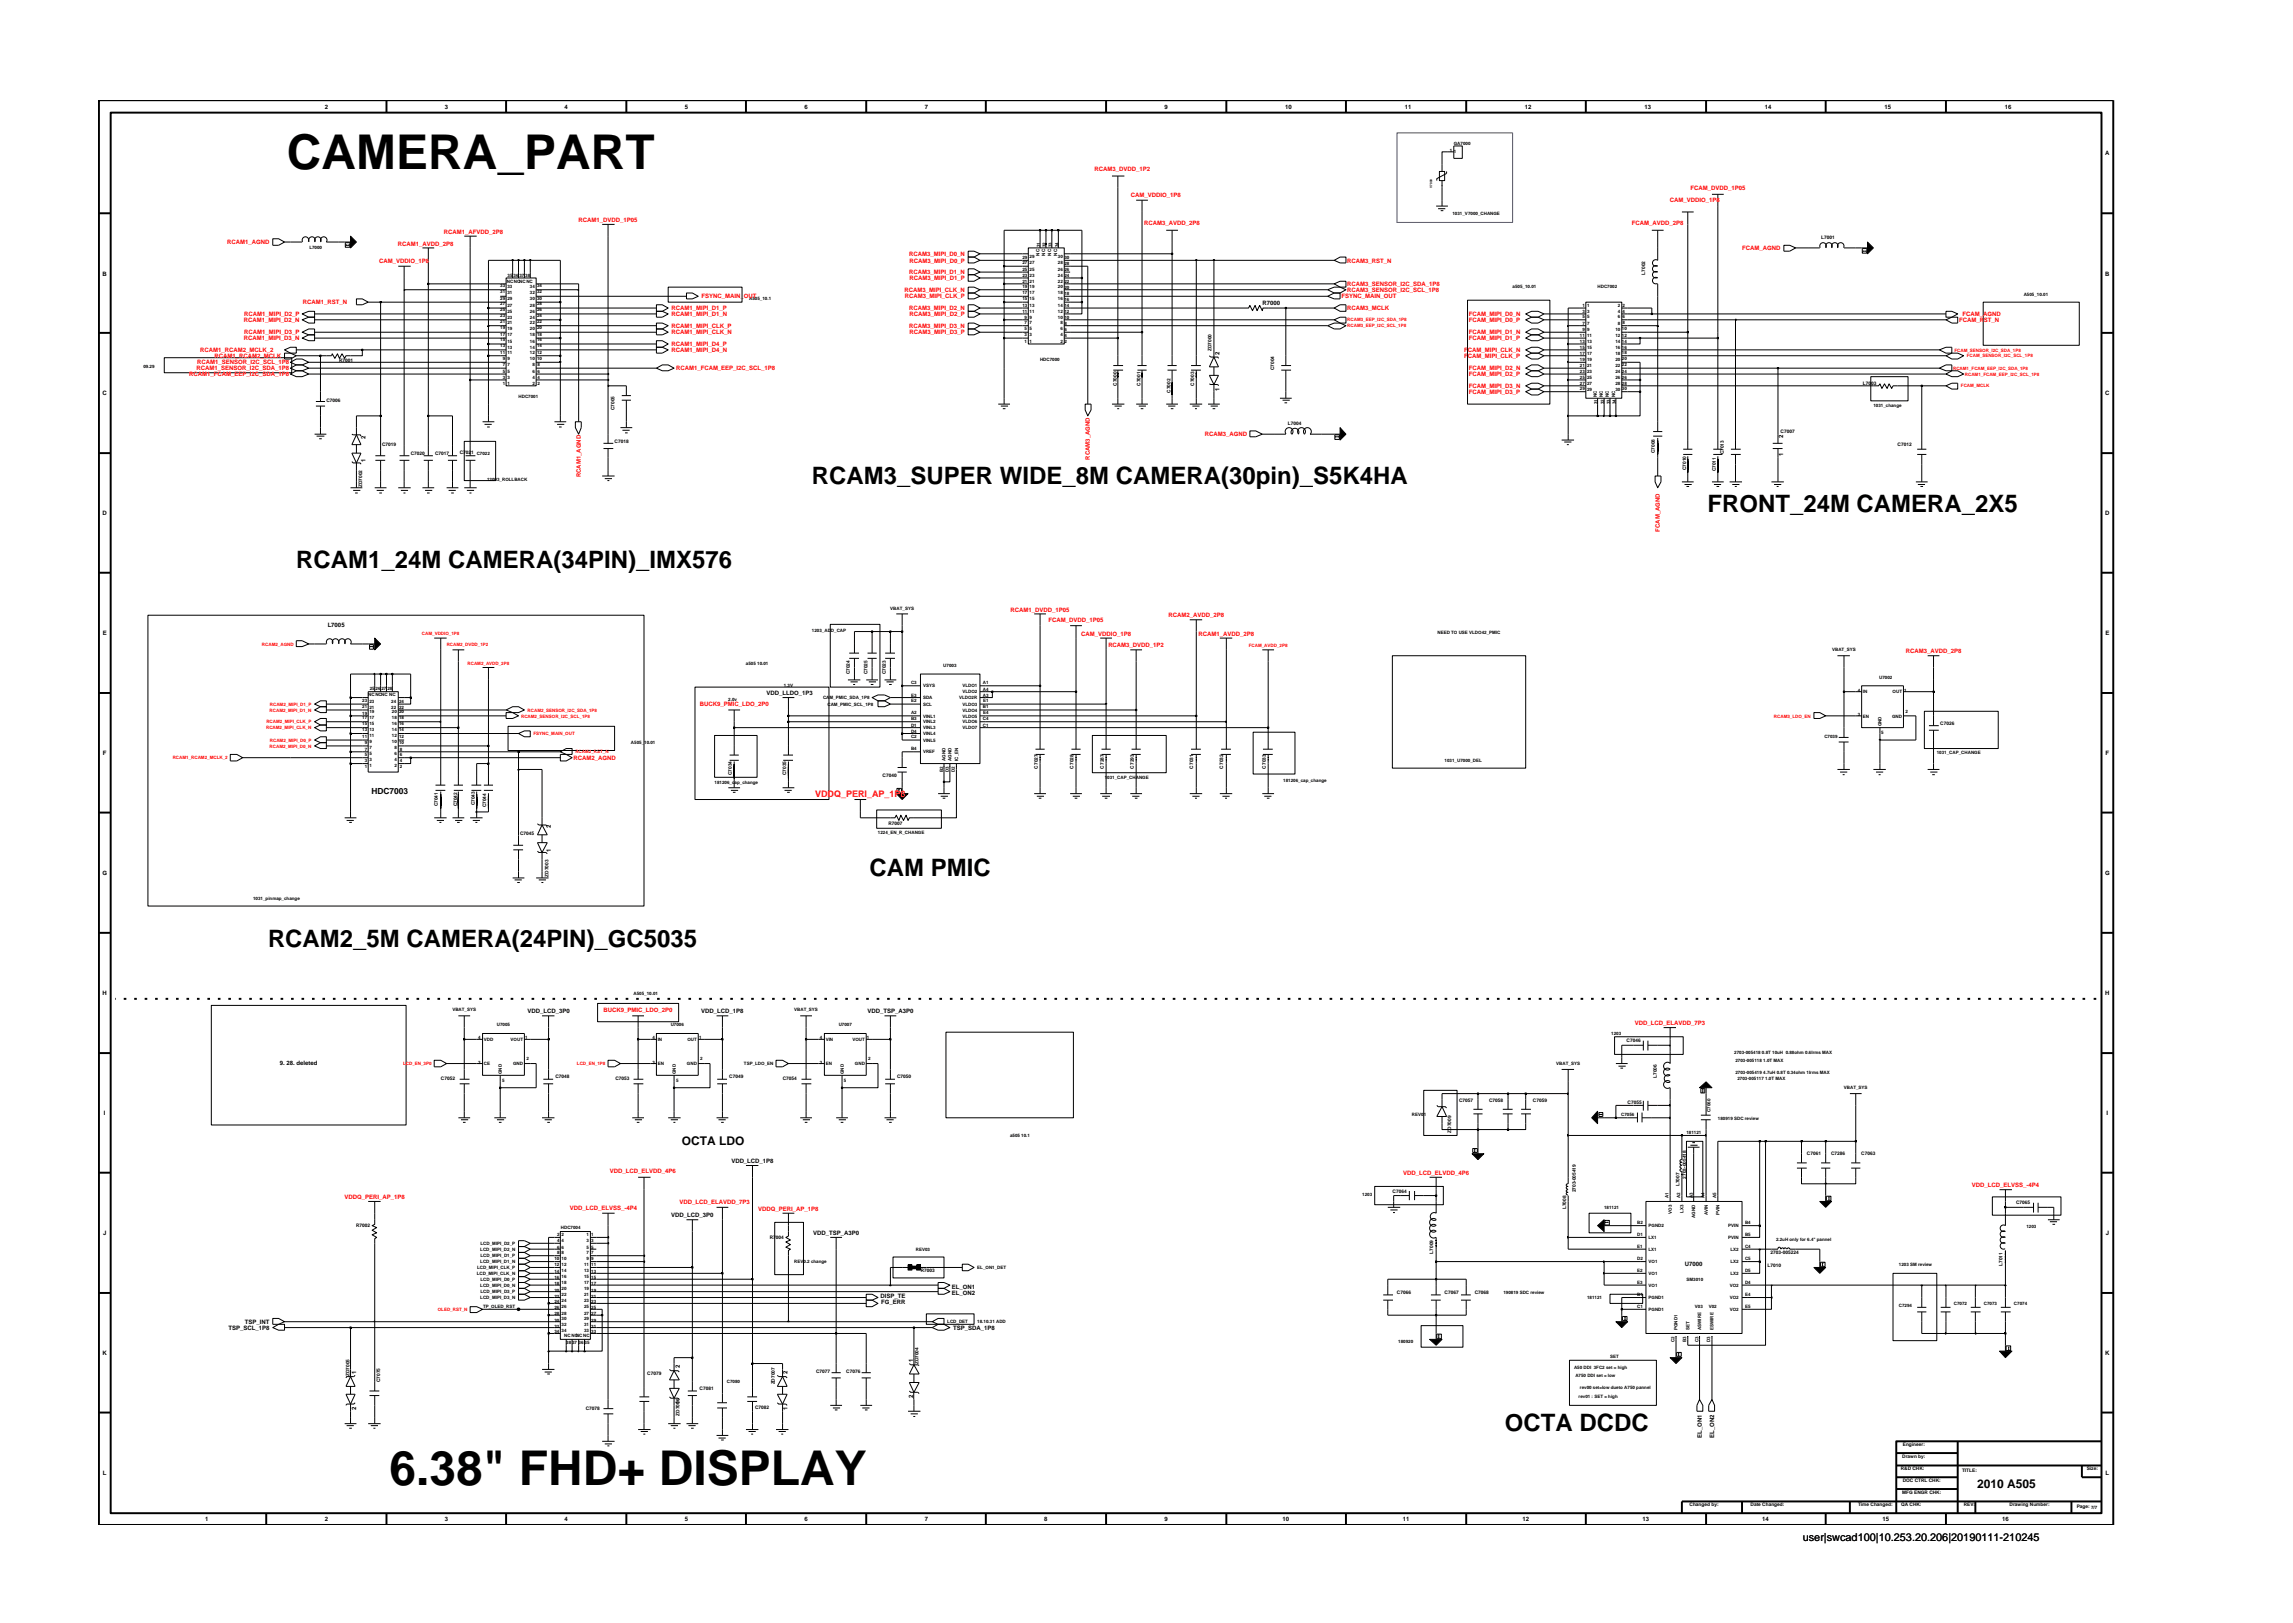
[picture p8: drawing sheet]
<svg xmlns="http://www.w3.org/2000/svg" width="297mm" height="210mm" viewBox="0 0 297 210" stroke-linecap="round" stroke-linejoin="round" font-family="sans-serif">
<defs><g id="words">
<g font-size="6.2">
<text x="37.2" y="21.9">CAMERA_PART</text>
<text x="50.5" y="192.4">6.38&quot; FHD+ DISPLAY</text>
</g>
<g font-size="3.1">
<text x="105.2" y="62.8">RCAM3_SUPER WIDE_8M CAMERA(30pin)_S5K4HA</text>
<text x="221.2" y="66.3">FRONT_24M CAMERA_2X5</text>
<text x="38.4" y="73.5">RCAM1_24M CAMERA(34PIN)_IMX576</text>
<text x="112.6" y="113.5">CAM PMIC</text>
<text x="34.7" y="122.7">RCAM2_5M CAMERA(24PIN)_GC5035</text>
<text x="194.9" y="185.4">OCTA DCDC</text>
</g>
<g font-size="1.6">
<text x="88.3" y="148.3">OCTA LDO</text>
<text x="256.1" y="192.7">2010 A505</text>
</g>
<text font-size="1.4" x="233.5" y="199.7">user|swcad100|10.253.20.206|20190111-210245</text>
<text font-size="1.2" fill="#f00" x="105.6" y="103.2">VDDQ_PERI_AP_1P8</text>
<text font-size="1.1" x="48.1" y="102.8">HDC7003</text>
<g font-size=".8">
<text x="42.1" y="14.1">2</text>
<text x="57.6" y="14.1">3</text>
<text x="73.1" y="14.1">4</text>
<text x="88.7" y="14.1">5</text>
<text x="104.2" y="14.1">6</text>
<text x="119.8" y="14.1">7</text>
<text x="150.9" y="14.1">9</text>
<text x="166.5" y="14.1">10</text>
<text x="182" y="14.1">11</text>
<text x="197.5" y="14.1">12</text>
<text x="213" y="14.1">13</text>
<text x="228.6" y="14.1">14</text>
<text x="244.1" y="14.1">15</text>
<text x="259.7" y="14.1">16</text>
<text x="272.7" y="20.1">A</text>
<text x="13.3" y="35.7">B</text>
<text x="272.7" y="35.7">B</text>
<text x="163.6" y="39.5">R7000</text>
<text x="158" y="45.9" transform="rotate(-90 158 45.9)">2</text>
<text x="13.3" y="51.2">C</text>
<text x="158" y="50.7" transform="rotate(-90 158 50.7)">1</text>
<text x="272.7" y="51.2">C</text>
<text x="47.3" y="59.9" transform="rotate(-90 47.3 59.9)">1</text>
<text x="47.3" y="56.8" transform="rotate(-90 47.3 56.8)">2</text>
<text x="231" y="59.1" transform="rotate(-90 231 59.1)">1</text>
<text x="231" y="56.8" transform="rotate(-90 231 56.8)">2</text>
<text x="13.3" y="66.8">D</text>
<text x="272.7" y="66.8">D</text>
<text x="13.3" y="82.3">E</text>
<text x="42.4" y="81.2">L7005</text>
<text x="272.7" y="82.3">E</text>
<text x="99.3" y="90.1">VDD_LLDO_1P3</text>
<text x="13.3" y="97.8">F</text>
<text x="272.8" y="97.8">F</text>
<text x="71.4" y="107.3" transform="rotate(-90 71.4 107.3)">2</text>
<text x="13.3" y="113.3">G</text>
<text x="71.4" y="110.4" transform="rotate(-90 71.4 110.4)">1</text>
<text x="272.7" y="113.3">G</text>
<text x="13.3" y="128.9">H</text>
<text x="68.3" y="131.3">VDD_LCD_3P0</text>
<text x="90.8" y="131.3">VDD_LCD_1P8</text>
<text x="112.4" y="131.3">VDD_TSP_A3P0</text>
<text x="272.7" y="128.9">H</text>
<text x="36.3" y="138">9. 28. deleted</text>
<text x="13.5" y="144.4">I</text>
<text x="272.9" y="144.4">I</text>
<text x="94.7" y="150.7">VDD_LCD_1P8</text>
<text x="13.4" y="160">J</text>
<text x="86.9" y="157.7">VDD_LCD_3P0</text>
<text x="105.3" y="160">VDD_TSP_A3P0</text>
<text x="272.8" y="160">J</text>
<text x="123.3" y="167">EL_ON1</text>
<text x="123.3" y="167.8">EL_ON2</text>
<text x="218.3" y="164.1">U7000</text>
<text x="29.6" y="172.3">TSP_SCL_1P8</text>
<text x="31.7" y="171.5">TSP_INT</text>
<text x="114.1" y="168.2">DISP_TE</text>
<text x="114.1" y="169">FG_ERR</text>
<text x="123.5" y="172.3">TSP_SDA_1P8</text>
<text x="13.3" y="175.5">K</text>
<text x="46.1" y="178" transform="rotate(-90 46.1 178)">1</text>
<text x="88.1" y="177.2" transform="rotate(-90 88.1 177.2)">2</text>
<text x="102" y="178" transform="rotate(-90 102 178)">2</text>
<text x="118.3" y="176.4" transform="rotate(-90 118.3 176.4)">1</text>
<text x="272.7" y="175.5">K</text>
<text x="46.1" y="182.7" transform="rotate(-90 46.1 182.7)">2</text>
<text x="88.1" y="181.9" transform="rotate(-90 88.1 181.9)">1</text>
<text x="102" y="182.7" transform="rotate(-90 102 182.7)">1</text>
<text x="118.3" y="181.1" transform="rotate(-90 118.3 181.1)">2</text>
<text x="13.3" y="191.1">L</text>
<text x="220.4" y="186.3" transform="rotate(-90 220.4 186.3)">EL_ON1</text>
<text x="222.1" y="186.3" transform="rotate(-90 222.1 186.3)">EL_ON2</text>
<text x="272.8" y="191.1">L</text>
<text x="26.6" y="197.1">1</text>
<text x="42.1" y="197.1">2</text>
<text x="57.6" y="197.1">3</text>
<text x="73.1" y="197.1">4</text>
<text x="88.7" y="197.1">5</text>
<text x="104.2" y="197.1">6</text>
<text x="119.8" y="197.1">7</text>
<text x="135.3" y="197.1">8</text>
<text x="150.9" y="197.1">9</text>
<text x="166.1" y="197.1">10</text>
<text x="181.7" y="197.1">11</text>
<text x="197.2" y="197.1">12</text>
<text x="212.8" y="197.1">13</text>
<text x="228.3" y="197.1">14</text>
<text x="243.9" y="197.1">15</text>
<text x="259.4" y="197.1">16</text>
</g>
<g font-size=".8" fill="#f00">
<text x="141.8" y="22.2">RCAM3_DVDD_1P2</text>
<text x="74.9" y="28.8">RCAM1_DVDD_1P05</text>
<text x="146.5" y="25.5">CAM_VDDIO_1P8</text>
<text x="148.2" y="29.1">RCAM3_AVDD_2P8</text>
<text x="211.4" y="29.1">FCAM_AVDD_2P8</text>
<text x="216.3" y="26.2">CAM_VDDIO_1P8</text>
<text x="219" y="24.6">FCAM_DVDD_1P05</text>
<text x="29.4" y="31.6">RCAM1_AGND</text>
<text x="49.1" y="34">CAM_VDDIO_1P8</text>
<text x="51.5" y="31.8">RCAM1_AVDD_2P8</text>
<text x="57.5" y="30.3">RCAM1_AFVDD_2P8</text>
<text x="117.8" y="35.5">RCAM3_MIPI_D1_N</text>
<text x="117.8" y="33.2">RCAM3_MIPI_D0_N</text>
<text x="117.8" y="34">RCAM3_MIPI_D0_P</text>
<text x="174.5" y="34">RCAM3_RST_N</text>
<text x="225.7" y="32.4">FCAM_AGND</text>
<text x="31.6" y="41.7">RCAM1_MIPI_D2_N</text>
<text x="31.6" y="41">RCAM1_MIPI_D2_P</text>
<text x="39.2" y="39.4">RCAM1_RST_N</text>
<text x="87" y="41">RCAM1_MIPI_D1_N</text>
<text x="87" y="40.2">RCAM1_MIPI_D1_P</text>
<text x="90.9" y="38.7">FSYNC_MAIN_OUT</text>
<text x="117.2" y="37.8">RCAM3_MIPI_CLK_N</text>
<text x="117.2" y="38.7">RCAM3_MIPI_CLK_P</text>
<text x="117.8" y="40.2">RCAM3_MIPI_D2_N</text>
<text x="117.8" y="36.3">RCAM3_MIPI_D1_P</text>
<text x="117.8" y="41">RCAM3_MIPI_D2_P</text>
<text x="173.8" y="38.7">FSYNC_MAIN_OUT</text>
<text x="174.5" y="37.8">RCAM3_SENSOR_I2C_SCL_1P8</text>
<text x="174.5" y="37.1">RCAM3_SENSOR_I2C_SDA_1P8</text>
<text x="174.5" y="40.2">RCAM3_MCLK</text>
<text x="190.3" y="41">FCAM_MIPI_D0_N</text>
<text x="190.3" y="41.7">FCAM_MIPI_D0_P</text>
<text x="253.8" y="41.7">FCAM_RST_N</text>
<text x="254.2" y="41">FCAM_AGND</text>
<text x="25.5" y="48">RCAM1_SENSOR_I2C_SDA_1P8</text>
<text x="25.5" y="47.2">RCAM1_SENSOR_I2C_SCL_1P8</text>
<text x="25.9" y="45.6">RCAM1_RCAM2_MCLK_2</text>
<text x="27.8" y="46.4">RCAM1_RCAM2_MCLK</text>
<text x="31.6" y="44.1">RCAM1_MIPI_D3_N</text>
<text x="31.6" y="43.3">RCAM1_MIPI_D3_P</text>
<text x="87" y="45.6">RCAM1_MIPI_D4_N</text>
<text x="87" y="42.5">RCAM1_MIPI_CLK_P</text>
<text x="87" y="43.3">RCAM1_MIPI_CLK_N</text>
<text x="87" y="44.8">RCAM1_MIPI_D4_P</text>
<text x="87.6" y="48">RCAM1_FCAM_EEP_I2C_SCL_1P8</text>
<text x="117.8" y="42.5">RCAM3_MIPI_D3_N</text>
<text x="117.8" y="43.3">RCAM3_MIPI_D3_P</text>
<text x="189.7" y="45.6">FCAM_MIPI_CLK_N</text>
<text x="189.7" y="46.4">FCAM_MIPI_CLK_P</text>
<text x="190.3" y="43.3">FCAM_MIPI_D1_N</text>
<text x="190.3" y="48">FCAM_MIPI_D2_N</text>
<text x="190.3" y="44.1">FCAM_MIPI_D1_P</text>
<text x="24.5" y="48.7">RCAM1_FCAM_EEP_I2C_SDA_1P8</text>
<text x="190.3" y="51">FCAM_MIPI_D3_P</text>
<text x="190.3" y="48.7">FCAM_MIPI_D2_P</text>
<text x="190.3" y="50.3">FCAM_MIPI_D3_N</text>
<text x="141.2" y="59.5" transform="rotate(-90 141.2 59.5)">RCAM3_AGND</text>
<text x="156.1" y="56.5">RCAM3_AGND</text>
<text x="75.2" y="61.8" transform="rotate(-90 75.2 61.8)">RCAM1_AGND</text>
<text x="215" y="68.9" transform="rotate(-90 215 68.9)">FCAM_AGND</text>
<text x="130.9" y="79.2">RCAM1_DVDD_1P05</text>
<text x="135.8" y="80.6">FCAM_DVDD_1P05</text>
<text x="140" y="82.4">CAM_VDDIO_1P8</text>
<text x="143.6" y="83.9">RCAM3_DVDD_1P2</text>
<text x="151.4" y="80">RCAM2_AVDD_2P8</text>
<text x="155.3" y="82.4">RCAM1_AVDD_2P8</text>
<text x="246.9" y="84.6">RCAM3_AVDD_2P8</text>
<text x="90.6" y="91.5">BUCK9_PMIC_LDO_2P0</text>
<text x="74.3" y="98.4">RCAM2_AGND</text>
<text x="78.2" y="131.1">BUCK9_PMIC_LDO_2P0</text>
<text x="211.8" y="132.8">VDD_LCD_ELAVDD_7P3</text>
<text x="44.6" y="155.3">VDDQ_PERI_AP_1P8</text>
<text x="79" y="151.9">VDD_LCD_ELVDD_4P6</text>
<text x="88" y="155.9">VDD_LCD_ELAVDD_7P3</text>
<text x="181.8" y="152.2">VDD_LCD_ELVDD_4P6</text>
<text x="255.4" y="153.8">VDD_LCD_ELVSS_-4P4</text>
<text x="73.8" y="156.7">VDD_LCD_ELVSS_-4P4</text>
<text x="98.2" y="156.9">VDDQ_PERI_AP_1P8</text>
</g>
<g font-size=".6">
<text x="187.8" y="19.7">1</text>
<text x="188.3" y="18.7">GA7000</text>
<text x="188.3" y="19.9">1</text>
<text x="188.2" y="27.9">1031_V7000_CHANGE</text>
<text x="40.1" y="32.3">L7000</text>
<text x="65.8" y="35.8">35</text>
<text x="66.5" y="35.8">36</text>
<text x="67.3" y="35.8">37 38</text>
<text x="132.4" y="33.6">29</text>
<text x="132.4" y="35.8">23</text>
<text x="132.4" y="35.1">25</text>
<text x="132.4" y="34.2">27</text>
<text x="133.4" y="35.8">23</text>
<text x="133.4" y="35.1">25</text>
<text x="133.4" y="34.2">27</text>
<text x="133.4" y="33.5">29</text>
<text x="134.6" y="33.1" transform="rotate(-90 134.6 33.1)">NC</text>
<text x="134.7" y="32" transform="rotate(-90 134.7 32)">31</text>
<text x="135.4" y="33.1" transform="rotate(-90 135.4 33.1)">NC</text>
<text x="135.5" y="32" transform="rotate(-90 135.5 32)">32</text>
<text x="136.2" y="33.1" transform="rotate(-90 136.2 33.1)">NC</text>
<text x="136.3" y="32" transform="rotate(-90 136.3 32)">33</text>
<text x="136.9" y="33.1" transform="rotate(-90 136.9 33.1)">NC</text>
<text x="137" y="33.5">30</text>
<text x="137" y="35.8">24</text>
<text x="137" y="35.1">26</text>
<text x="137" y="34.2">28</text>
<text x="137.1" y="32" transform="rotate(-90 137.1 32)">34</text>
<text x="137.9" y="33.6">30</text>
<text x="137.9" y="35.8">24</text>
<text x="137.9" y="35.1">26</text>
<text x="137.9" y="34.3">28</text>
<text x="213.1" y="35.6" transform="rotate(-90 213.1 35.6)">L7002</text>
<text x="235.9" y="30.9">L7001</text>
<text x="64.8" y="38">31</text>
<text x="64.8" y="37.2">33</text>
<text x="64.8" y="40.3">25</text>
<text x="64.8" y="39.6">27</text>
<text x="64.8" y="38.8">29</text>
<text x="64.8" y="41.9">21</text>
<text x="64.8" y="41.1">23</text>
<text x="65.7" y="36.7">NCNCNCNC</text>
<text x="65.7" y="38.1">31</text>
<text x="65.7" y="37.4">33</text>
<text x="65.7" y="40.5">25</text>
<text x="65.7" y="39.7">27</text>
<text x="65.7" y="38.9">29</text>
<text x="65.7" y="41.3">23</text>
<text x="68.6" y="38.1">32</text>
<text x="68.6" y="37.4">34</text>
<text x="68.6" y="41.3">24</text>
<text x="68.6" y="40.5">26</text>
<text x="68.6" y="39.7">28</text>
<text x="68.6" y="38.9">30</text>
<text x="69.6" y="38">32</text>
<text x="69.6" y="37.2">34</text>
<text x="69.6" y="41.1">24</text>
<text x="69.6" y="40.3">26</text>
<text x="69.6" y="39.6">28</text>
<text x="69.6" y="38.8">30</text>
<text x="69.6" y="41.9">22</text>
<text x="97.1" y="38.9">A505_10.1</text>
<text x="132.4" y="38.9">15</text>
<text x="132.4" y="38.1">17</text>
<text x="132.4" y="37.4">19</text>
<text x="132.4" y="36.6">21</text>
<text x="132.4" y="40.5">11</text>
<text x="132.4" y="39.7">13</text>
<text x="132.7" y="41.3">9</text>
<text x="133.4" y="41.3">9</text>
<text x="133.4" y="38.9">15</text>
<text x="133.4" y="38.1">17</text>
<text x="133.4" y="37.4">19</text>
<text x="133.4" y="36.6">21</text>
<text x="133.4" y="40.5">11</text>
<text x="133.4" y="39.7">13</text>
<text x="137" y="36.6">22</text>
<text x="137" y="38.9">16</text>
<text x="137" y="38.1">18</text>
<text x="137" y="37.4">20</text>
<text x="137" y="41.3">10</text>
<text x="137" y="40.5">12</text>
<text x="137" y="39.7">14</text>
<text x="137.9" y="36.6">22</text>
<text x="137.9" y="39.7">14</text>
<text x="137.9" y="39">16</text>
<text x="137.9" y="38.2">18</text>
<text x="137.9" y="37.5">20</text>
<text x="137.9" y="41.3">10</text>
<text x="137.9" y="40.5">12</text>
<text x="195.9" y="37.4">a505_10.01</text>
<text x="205" y="41.3">5</text>
<text x="205" y="40.5">3</text>
<text x="205" y="39.7">1</text>
<text x="205.6" y="41.3">5</text>
<text x="205.6" y="40.5">3</text>
<text x="205.6" y="39.7">1</text>
<text x="207" y="37.4">HDC7002</text>
<text x="209.6" y="40.5">4</text>
<text x="209.6" y="41.3">6</text>
<text x="209.6" y="39.7">2</text>
<text x="210.2" y="40.5">4</text>
<text x="210.2" y="41.3">6</text>
<text x="210.2" y="39.7">2</text>
<text x="262.2" y="38.4">A505_10.01</text>
<text x="18.6" y="47.7">09.29</text>
<text x="43.9" y="46.9">R7001</text>
<text x="64.8" y="43.5">17</text>
<text x="64.8" y="42.6">19</text>
<text x="64.8" y="45.9">11</text>
<text x="64.8" y="45">13</text>
<text x="64.8" y="44.2">15</text>
<text x="65.1" y="46.7">9</text>
<text x="65.1" y="47.4">7</text>
<text x="65.7" y="46.7">9</text>
<text x="65.7" y="47.4">7</text>
<text x="65.7" y="43.5">17</text>
<text x="65.7" y="42.8">19</text>
<text x="65.7" y="42">21</text>
<text x="65.7" y="45.9">11</text>
<text x="65.7" y="45.2">13</text>
<text x="65.7" y="44.4">15</text>
<text x="68.6" y="45.9">12</text>
<text x="68.6" y="43.5">18</text>
<text x="68.6" y="42.8">20</text>
<text x="68.6" y="42">22</text>
<text x="68.6" y="46.7">10</text>
<text x="68.6" y="45.2">14</text>
<text x="68.6" y="44.4">16</text>
<text x="69" y="47.4">8</text>
<text x="69.6" y="43.5">18</text>
<text x="69.6" y="42.6">20</text>
<text x="69.6" y="46.7">10</text>
<text x="69.6" y="45.9">12</text>
<text x="69.6" y="45">14</text>
<text x="69.6" y="44.2">16</text>
<text x="69.6" y="47.4">8</text>
<text x="132.7" y="43.5">3</text>
<text x="132.7" y="42.8">5</text>
<text x="132.7" y="42">7</text>
<text x="132.7" y="44.4">1</text>
<text x="133.4" y="43.5">3</text>
<text x="133.4" y="42.8">5</text>
<text x="133.4" y="42">7</text>
<text x="133.4" y="44.4">1</text>
<text x="134.7" y="46.8">HDC7000</text>
<text x="137.4" y="43.5">4</text>
<text x="137.4" y="42.8">6</text>
<text x="137.4" y="42">8</text>
<text x="137.4" y="44.4">2</text>
<text x="137.9" y="43.6">4</text>
<text x="137.9" y="42.9">6</text>
<text x="137.9" y="42.1">8</text>
<text x="137.9" y="44.4">2</text>
<text x="156.9" y="45.5" transform="rotate(-90 156.9 45.5)">ZD7000</text>
<text x="165" y="47.9" transform="rotate(-90 165 47.9)">C7004</text>
<text x="204.7" y="46">17</text>
<text x="204.7" y="46.8">19</text>
<text x="204.7" y="47.5">21</text>
<text x="204.7" y="43.6">11</text>
<text x="204.7" y="44.4">13</text>
<text x="204.7" y="45.2">15</text>
<text x="205" y="42.1">7</text>
<text x="205" y="42.9">9</text>
<text x="205.6" y="42.1">7</text>
<text x="205.6" y="42.9">9</text>
<text x="205.6" y="46">17</text>
<text x="205.6" y="46.8">19</text>
<text x="205.6" y="47.5">21</text>
<text x="205.6" y="43.6">11</text>
<text x="205.6" y="44.4">13</text>
<text x="205.6" y="45.2">15</text>
<text x="209.3" y="45.2">16</text>
<text x="209.3" y="46">18</text>
<text x="209.3" y="46.8">20</text>
<text x="209.3" y="47.5">22</text>
<text x="209.3" y="42.9">10</text>
<text x="209.3" y="43.6">12</text>
<text x="209.3" y="44.4">14</text>
<text x="209.6" y="42.1">8</text>
<text x="210.1" y="45.9">18</text>
<text x="210.1" y="46.7">20</text>
<text x="210.1" y="47.4">22</text>
<text x="210.1" y="42.8">10</text>
<text x="210.1" y="43.6">12</text>
<text x="210.1" y="44.4">14</text>
<text x="210.1" y="45.2">16</text>
<text x="210.2" y="42">8</text>
<text x="42.3" y="52.1">C7006</text>
<text x="65.1" y="48.3">5</text>
<text x="65.1" y="49.1">3</text>
<text x="65.1" y="49.8">1</text>
<text x="65.7" y="48.3">5</text>
<text x="65.7" y="49.1">3</text>
<text x="65.7" y="49.8">1</text>
<text x="67.2" y="51.6">HDC7001</text>
<text x="69" y="49.1">4</text>
<text x="69" y="48.3">6</text>
<text x="69" y="49.8">2</text>
<text x="69.6" y="49.1">4</text>
<text x="69.6" y="48.3">6</text>
<text x="69.6" y="49.8">2</text>
<text x="79.6" y="53.1" transform="rotate(-90 79.6 53.1)">C7005</text>
<text x="144.7" y="50" transform="rotate(-90 144.7 50)">C7000</text>
<text x="147.7" y="50" transform="rotate(-90 147.7 50)">C7001</text>
<text x="151.6" y="50.9" transform="rotate(-90 151.6 50.9)">C7002</text>
<text x="154.7" y="50" transform="rotate(-90 154.7 50)">C7003</text>
<text x="204.7" y="48.3">23</text>
<text x="204.7" y="49.1">25</text>
<text x="204.7" y="49.8">27</text>
<text x="204.7" y="50.6">29</text>
<text x="205.6" y="48.3">23</text>
<text x="205.6" y="49.1">25</text>
<text x="205.6" y="49.8">27</text>
<text x="205.6" y="50.7">29</text>
<text x="206.9" y="51.4" transform="rotate(-90 206.9 51.4)">NC</text>
<text x="207" y="52.4" transform="rotate(-90 207 52.4)">31</text>
<text x="207.6" y="51.4" transform="rotate(-90 207.6 51.4)">NC</text>
<text x="207.8" y="52.4" transform="rotate(-90 207.8 52.4)">32</text>
<text x="208.4" y="51.4" transform="rotate(-90 208.4 51.4)">NC</text>
<text x="208.6" y="52.4" transform="rotate(-90 208.6 52.4)">33</text>
<text x="209.2" y="51.4" transform="rotate(-90 209.2 51.4)">NC</text>
<text x="209.3" y="50.7">30</text>
<text x="209.3" y="48.3">24</text>
<text x="209.3" y="49.1">26</text>
<text x="209.3" y="49.8">28</text>
<text x="209.3" y="52.4" transform="rotate(-90 209.3 52.4)">34</text>
<text x="210.1" y="50.6">30</text>
<text x="210.1" y="48.3">24</text>
<text x="210.1" y="49.1">26</text>
<text x="210.1" y="49.8">28</text>
<text x="241.3" y="49.8">L7003</text>
<text x="242.7" y="52.7">1031_change</text>
<text x="49.5" y="57.7">C7019</text>
<text x="53.2" y="58.9">C7020</text>
<text x="56.4" y="59">C7017</text>
<text x="59.5" y="58.8">C7021 C7022</text>
<text x="79.6" y="57.3">C7018</text>
<text x="166.8" y="55.1">L7004</text>
<text x="214.4" y="58.7" transform="rotate(-90 214.4 58.7)">C7008</text>
<text x="223.3" y="58.9" transform="rotate(-90 223.3 58.9)">C7013</text>
<text x="230.7" y="56.1">C7007</text>
<text x="245.8" y="57.8">C7012</text>
<text x="46.9" y="63.1" transform="rotate(-90 46.9 63.1)">ZD7002</text>
<text x="63.1" y="62.3">12003_ROLLBACK</text>
<text x="218.4" y="60.9" transform="rotate(-90 218.4 60.9)">C7010</text>
<text x="222.3" y="61.1" transform="rotate(-90 222.3 61.1)">C7011</text>
<text x="105.2" y="81.8">1203_ADD_CAP</text>
<text x="115.3" y="79">VBAT_SYS</text>
<text x="186.2" y="82.1">NEED TO USE VLDO42_PMIC</text>
<text x="47.9" y="89.4">25 26</text>
<text x="49.4" y="89.4">27</text>
<text x="50.2" y="89.4">28</text>
<text x="96.6" y="86.1">a505 10.01</text>
<text x="101.5" y="89">1.3V</text>
<text x="110.1" y="87.4" transform="rotate(-90 110.1 87.4)">C7024</text>
<text x="112.4" y="87.4" transform="rotate(-90 112.4 87.4)">C7025</text>
<text x="114.8" y="87.4" transform="rotate(-90 114.8 87.4)">C7023</text>
<text x="118" y="88.6">C3</text>
<text x="119.6" y="89.1">VSYS</text>
<text x="122.2" y="86.3">U7003</text>
<text x="124.7" y="89.1">VLDO1</text>
<text x="124.7" y="89.8">VLDO2</text>
<text x="127.3" y="88.6">A1</text>
<text x="127.3" y="89.5">A4</text>
<text x="237.3" y="84.4">VBAT_SYS</text>
<text x="240.7" y="89.6">4</text>
<text x="241.3" y="89.8">IN</text>
<text x="243.4" y="87.9">U7002</text>
<text x="245.2" y="89.8">OUT</text>
<text x="246.7" y="89.6">1</text>
<text x="46.9" y="91">23</text>
<text x="46.9" y="93.9">15</text>
<text x="46.9" y="93.2">17</text>
<text x="46.9" y="92.6">19</text>
<text x="46.9" y="91.7">21</text>
<text x="46.9" y="95.6">11</text>
<text x="46.9" y="94.7">13</text>
<text x="47.7" y="90.2">NCNCNC NC</text>
<text x="47.9" y="91.1">23</text>
<text x="47.9" y="93.9">15</text>
<text x="47.9" y="93.2">17</text>
<text x="47.9" y="92.4">19</text>
<text x="47.9" y="91.9">21</text>
<text x="47.9" y="95.4">11</text>
<text x="47.9" y="94.7">13</text>
<text x="50.7" y="91.9">22</text>
<text x="50.7" y="91.1">24</text>
<text x="50.8" y="93.9">16</text>
<text x="50.8" y="93.2">18</text>
<text x="50.8" y="92.4">20</text>
<text x="50.8" y="95.4">12</text>
<text x="50.8" y="94.7">14</text>
<text x="51.7" y="94.7">14</text>
<text x="51.7" y="93.9">16</text>
<text x="51.7" y="93.2">18</text>
<text x="51.7" y="92.4">20</text>
<text x="51.7" y="95.6">12</text>
<text x="51.7" y="91.8">22</text>
<text x="51.7" y="91">24</text>
<text x="94.3" y="90.8">2.0v</text>
<text x="106.6" y="90.6">CAM_PMIC_SDA_1P8</text>
<text x="107.2" y="91.4">CAM_PMIC_SCL_1P8</text>
<text x="118" y="95.7">C2</text>
<text x="118" y="94.1">D1</text>
<text x="118" y="94.9">D4</text>
<text x="118" y="92.5">A2</text>
<text x="118" y="93.3">B3</text>
<text x="118" y="91">E2</text>
<text x="118" y="90.2">E3</text>
<text x="119.6" y="91.4">SCL</text>
<text x="119.6" y="90.6">SDA</text>
<text x="119.6" y="94.5">VINL3</text>
<text x="119.6" y="95.2">VINL4</text>
<text x="119.6" y="93">VINL1</text>
<text x="119.6" y="93.7">VINL2</text>
<text x="124.2" y="90.6">VLDO2R</text>
<text x="124.7" y="91.4">VLDO3</text>
<text x="124.7" y="93">VLDO5</text>
<text x="124.7" y="94.5">VLDO7</text>
<text x="124.7" y="93.7">VLDO6</text>
<text x="124.7" y="92.2">VLDO4</text>
<text x="127.3" y="94.1">C1</text>
<text x="127.3" y="93.3">C4</text>
<text x="127.3" y="90.2">A3</text>
<text x="127.3" y="91.8">B1</text>
<text x="127.3" y="91">E1</text>
<text x="127.3" y="92.5">E4</text>
<text x="236.3" y="95.6">C7039</text>
<text x="240.7" y="92.7">3</text>
<text x="241.3" y="93">EN</text>
<text x="243.7" y="95.1">5</text>
<text x="243.7" y="94.1" transform="rotate(-90 243.7 94.1)">GND</text>
<text x="245.1" y="93">GND</text>
<text x="246.8" y="92.3">2</text>
<text x="251.4" y="94">C7026</text>
<text x="47.3" y="98.8">3</text>
<text x="47.3" y="98">5</text>
<text x="47.3" y="97.2">7</text>
<text x="47.3" y="99.5">1</text>
<text x="47.3" y="96.4">9</text>
<text x="47.9" y="96.3">9</text>
<text x="47.9" y="98.6">3</text>
<text x="47.9" y="97.8">5</text>
<text x="47.9" y="97.1">7</text>
<text x="47.9" y="99.3">1</text>
<text x="50.8" y="96.3">10</text>
<text x="51.1" y="98.6">4</text>
<text x="51.1" y="97.8">6</text>
<text x="51.1" y="99.3">2</text>
<text x="51.1" y="97.1">8</text>
<text x="51.7" y="96.4">10</text>
<text x="51.8" y="98.8">4</text>
<text x="51.8" y="98">6</text>
<text x="51.8" y="99.5">2</text>
<text x="51.8" y="97.2">8</text>
<text x="81.7" y="96.4">A505_10.01</text>
<text x="92.6" y="101.6">181206_cap_change</text>
<text x="94.8" y="100.4" transform="rotate(-90 94.8 100.4)">C7034</text>
<text x="101.8" y="100.4" transform="rotate(-90 101.8 100.4)">C7035</text>
<text x="114.3" y="100.7">C7040</text>
<text x="118" y="97.2">B4</text>
<text x="119.6" y="96.1">VINL5</text>
<text x="119.6" y="97.6">VREF</text>
<text x="122.2" y="100.1" transform="rotate(-90 122.2 100.1)">B2</text>
<text x="122.5" y="98.6" transform="rotate(-90 122.5 98.6)">AGND</text>
<text x="122.9" y="100.1" transform="rotate(-90 122.9 100.1)">D3</text>
<text x="123.3" y="98.6" transform="rotate(-90 123.3 98.6)">AGND</text>
<text x="123.7" y="100.1" transform="rotate(-90 123.7 100.1)">D2</text>
<text x="124.1" y="98.6" transform="rotate(-90 124.1 98.6)">IC_EN</text>
<text x="134.4" y="99.6" transform="rotate(-90 134.4 99.6)">C7027</text>
<text x="139.1" y="99.6" transform="rotate(-90 139.1 99.6)">C7028</text>
<text x="143" y="99.6" transform="rotate(-90 143 99.6)">C7287</text>
<text x="143.1" y="100.9">1031_CAP_CHANGE</text>
<text x="146.9" y="99.6" transform="rotate(-90 146.9 99.6)">C7293</text>
<text x="154.6" y="99.6" transform="rotate(-90 154.6 99.6)">C7031</text>
<text x="158.5" y="99.6" transform="rotate(-90 158.5 99.6)">C7032</text>
<text x="164" y="99.6" transform="rotate(-90 164 99.6)">C7033</text>
<text x="166.2" y="101.3">181206_cap_change</text>
<text x="187.1" y="98.7">1031_U7000_DEL</text>
<text x="250.9" y="97.7">1031_CAP_CHANGE</text>
<text x="56.7" y="104.5" transform="rotate(-90 56.7 104.5)">C7041</text>
<text x="59.2" y="104.5" transform="rotate(-90 59.2 104.5)">C7042</text>
<text x="61.5" y="104.3" transform="rotate(-90 61.5 104.3)">C7043</text>
<text x="63" y="104.6" transform="rotate(-90 63 104.6)">C7044</text>
<text x="115.1" y="106.9">R7007</text>
<text x="67.4" y="108.2">C7045</text>
<text x="71.1" y="113.6" transform="rotate(-90 71.1 113.6)">ZD7003</text>
<text x="113.7" y="108.1">1224_EN_R_CHANGE</text>
<text x="32.8" y="116.6">1031_pinmap_change</text>
<text x="58.6" y="131">VBAT_SYS</text>
<text x="82.1" y="128.9">A505_10.01</text>
<text x="102.9" y="131">VBAT_SYS</text>
<text x="61.9" y="137.8">3</text>
<text x="61.9" y="134.6">4</text>
<text x="62.7" y="138">CE</text>
<text x="62.7" y="134.9">VDD</text>
<text x="64.4" y="133">U7005</text>
<text x="66.1" y="134.9">VOUT</text>
<text x="66.5" y="138">GND</text>
<text x="68" y="134.6">1</text>
<text x="68.2" y="137.4">2</text>
<text x="84.5" y="137.8">3</text>
<text x="84.5" y="134.6">4</text>
<text x="85.2" y="134.9">IN</text>
<text x="85.2" y="138">EN</text>
<text x="86.9" y="133">U7006</text>
<text x="89" y="138">GND</text>
<text x="89.1" y="134.9">OUT</text>
<text x="90.6" y="134.6">1</text>
<text x="90.7" y="137.4">2</text>
<text x="96.4" y="138">TSP_LDO_EN</text>
<text x="106.2" y="137.8">3</text>
<text x="106.2" y="134.6">4</text>
<text x="107" y="138">EN</text>
<text x="107" y="134.9">VIN</text>
<text x="108.6" y="133">U7007</text>
<text x="110.4" y="134.9">VOUT</text>
<text x="110.7" y="138">GND</text>
<text x="112.3" y="134.6">1</text>
<text x="112.5" y="137.4">2</text>
<text x="201.6" y="138">VBAT_SYS</text>
<text x="208.7" y="134.1">1203</text>
<text x="210.7" y="135">C7046</text>
<text x="224.6" y="136.6">2703-005418 0.8T 10uH 0.88ohm 0.6Irms MAX</text>
<text x="224.8" y="137.6">2703-005118 1.0T MAX</text>
<text x="57.1" y="139.9">C7052</text>
<text x="65" y="139.1" transform="rotate(-90 65 139.1)">GND</text>
<text x="65.1" y="140.1">5</text>
<text x="71.9" y="139.6">C7048</text>
<text x="79.7" y="139.9">C7053</text>
<text x="87.5" y="139.1" transform="rotate(-90 87.5 139.1)">GND</text>
<text x="87.6" y="140.1">5</text>
<text x="94.5" y="139.6">C7049</text>
<text x="101.4" y="139.9">C7054</text>
<text x="109.3" y="139.1" transform="rotate(-90 109.3 139.1)">GND</text>
<text x="109.3" y="140.1">5</text>
<text x="116.2" y="139.6">C7050</text>
<text x="189" y="142.8">C7057</text>
<text x="192.9" y="142.8">C7058</text>
<text x="198.6" y="142.8">C7059</text>
<text x="210.8" y="143">C7055</text>
<text x="214.6" y="139.6" transform="rotate(-90 214.6 139.6)">L7006</text>
<text x="224.8" y="139.1">2703-005419 4.7uH 0.8T 0.34ohm 1Irms MAX</text>
<text x="225.1" y="139.9">2703-005117 1.0T MAX</text>
<text x="238.9" y="141.1">VBAT_SYS</text>
<text x="130.8" y="147.3">a505 10.1</text>
<text x="182.9" y="144.6">REV01</text>
<text x="188" y="146.8" transform="rotate(-90 188 146.8)">ZD7009</text>
<text x="210" y="144.6">C7056</text>
<text x="218.5" y="146.9">181121</text>
<text x="221.6" y="144.1" transform="rotate(-90 221.6 144.1)">C7060</text>
<text x="222.5" y="145.1">180919 SDC review</text>
<text x="234.1" y="149.6">C7061</text>
<text x="237.2" y="149.6">C7286</text>
<text x="241.1" y="149.6">C7063</text>
<text x="176.5" y="154.9">1203</text>
<text x="180.4" y="154.5">C7064</text>
<text x="204.1" y="154.5" transform="rotate(-90 204.1 154.5)">2703-005419</text>
<text x="216.1" y="155.3" transform="rotate(-90 216.1 155.3)">A1</text>
<text x="217.6" y="153.7" transform="rotate(-90 217.6 153.7)">L7007</text>
<text x="217.7" y="155.3" transform="rotate(-90 217.7 155.3)">A2</text>
<text x="218.4" y="152.7" transform="rotate(-90 218.4 152.7)">2703-005418</text>
<text x="219.3" y="155.3" transform="rotate(-90 219.3 155.3)">A3</text>
<text x="220.8" y="155.3" transform="rotate(-90 220.8 155.3)">A4</text>
<text x="222.3" y="155.3" transform="rotate(-90 222.3 155.3)">A5</text>
<text x="46.1" y="158.9">R7002</text>
<text x="62.2" y="161.3">LCD_MIPI_D2_P</text>
<text x="72.2" y="160.9">4</text>
<text x="72.2" y="161.7">6</text>
<text x="72.2" y="160.1">2</text>
<text x="72.7" y="159.2">HDC7004</text>
<text x="72.8" y="160.9">4</text>
<text x="72.8" y="161.7">6</text>
<text x="72.8" y="160.1">2</text>
<text x="76" y="161.7">5</text>
<text x="76" y="160.9">3</text>
<text x="76" y="160.1">1</text>
<text x="76.6" y="161.7">5</text>
<text x="76.6" y="160.9">3</text>
<text x="76.6" y="160.1">1</text>
<text x="99.7" y="160.6">R7004</text>
<text x="202.9" y="156.7" transform="rotate(-90 202.9 156.7)">L7008</text>
<text x="207.8" y="156.7">181121</text>
<text x="212.1" y="160.2">D1</text>
<text x="212.1" y="158.6">B2</text>
<text x="212.1" y="161.7">E1</text>
<text x="213.6" y="160.5">LX1</text>
<text x="213.6" y="159">PGND2</text>
<text x="216.6" y="157.2" transform="rotate(-90 216.6 157.2)">VO3</text>
<text x="218.1" y="157.1" transform="rotate(-90 218.1 157.1)">LX3</text>
<text x="219.6" y="157.8" transform="rotate(-90 219.6 157.8)">AGND</text>
<text x="221.2" y="157.5" transform="rotate(-90 221.2 157.5)">AVIN</text>
<text x="222.7" y="157.4" transform="rotate(-90 222.7 157.4)">PVIN</text>
<text x="223.9" y="159">PVIN</text>
<text x="223.9" y="160.5">PVIN</text>
<text x="226.1" y="158.6">B4</text>
<text x="226.1" y="160.2">B5</text>
<text x="226.1" y="161.7">C4</text>
<text x="230.1" y="160.7">2.2uH only for 6.4&quot; pannel</text>
<text x="261.2" y="156">C7065</text>
<text x="262.5" y="159.1">1203</text>
<text x="61.8" y="165.2">LCD_MIPI_CLK_N</text>
<text x="61.8" y="164.4">LCD_MIPI_CLK_P</text>
<text x="62.2" y="163.6">LCD_MIPI_D1_N</text>
<text x="62.2" y="162">LCD_MIPI_D2_N</text>
<text x="62.2" y="166.7">LCD_MIPI_D0_N</text>
<text x="62.2" y="162.9">LCD_MIPI_D1_P</text>
<text x="62.2" y="167.5">LCD_MIPI_D3_P</text>
<text x="62.2" y="165.9">LCD_MIPI_D0_P</text>
<text x="71.8" y="167.3">20</text>
<text x="71.8" y="164">12</text>
<text x="71.8" y="165">14</text>
<text x="71.8" y="165.7">16</text>
<text x="71.8" y="166.5">18</text>
<text x="71.8" y="163.3">10</text>
<text x="72.2" y="162.5">8</text>
<text x="72.8" y="162.5">8</text>
<text x="72.8" y="167.2">20</text>
<text x="72.8" y="167.9">22</text>
<text x="72.8" y="164">12</text>
<text x="72.8" y="164.8">14</text>
<text x="72.8" y="165.6">16</text>
<text x="72.8" y="166.4">18</text>
<text x="72.8" y="163.3">10</text>
<text x="75.7" y="167.2">19</text>
<text x="75.7" y="167.9">21</text>
<text x="75.7" y="164.8">13</text>
<text x="75.7" y="165.6">15</text>
<text x="75.7" y="166.4">17</text>
<text x="75.7" y="164">11</text>
<text x="76" y="162.5">7</text>
<text x="76" y="163.3">9</text>
<text x="76.6" y="162.5">7</text>
<text x="76.6" y="163.3">9</text>
<text x="76.6" y="167.3">19</text>
<text x="76.6" y="164">11</text>
<text x="76.6" y="165">13</text>
<text x="76.6" y="165.7">15</text>
<text x="76.6" y="166.5">17</text>
<text x="102.9" y="163.6">REV0.2 change</text>
<text x="118.6" y="162.1">REV03</text>
<text x="119.3" y="164.8">R7003</text>
<text x="126.6" y="164.4">EL_ON1_DET</text>
<text x="181" y="167.7">C7066</text>
<text x="185.7" y="162.4" transform="rotate(-90 185.7 162.4)">L7009</text>
<text x="187.1" y="167.7">C7067</text>
<text x="191" y="167.7">C7068</text>
<text x="194.8" y="167.7">190819 SDC review</text>
<text x="212.1" y="163.2">D2</text>
<text x="212.1" y="167.9">B1</text>
<text x="212.1" y="166.4">E3</text>
<text x="212.1" y="164.8">E2</text>
<text x="213.6" y="163.6">VO1</text>
<text x="213.6" y="162">LX1</text>
<text x="213.6" y="165.2">VO1</text>
<text x="213.6" y="166.7">VO1</text>
<text x="218.5" y="166">SM3010</text>
<text x="224.1" y="166.7">VO2</text>
<text x="224.2" y="165.2">LX2</text>
<text x="224.2" y="162">LX2</text>
<text x="224.2" y="163.6">LX2</text>
<text x="226.1" y="163.2">C5</text>
<text x="226.1" y="166.4">D4</text>
<text x="226.1" y="164.8">D5</text>
<text x="226.1" y="167.9">E4</text>
<text x="229" y="164.2">L7010</text>
<text x="229.4" y="162.5">2703-005224</text>
<text x="246" y="164">1203 SM review</text>
<text x="259.4" y="164" transform="rotate(-90 259.4 164)">L7011</text>
<text x="62.2" y="168.3">LCD_MIPI_D3_N</text>
<text x="62.6" y="169.5">TP_OLED_RST</text>
<text x="71.8" y="172.7">34</text>
<text x="71.8" y="170.4">28</text>
<text x="71.8" y="171.2">30</text>
<text x="71.8" y="172">32</text>
<text x="71.8" y="168.1">22</text>
<text x="71.8" y="168.9">24</text>
<text x="71.8" y="169.6">26</text>
<text x="72.8" y="172.6">34</text>
<text x="72.8" y="170.3">28</text>
<text x="72.8" y="171.1">30</text>
<text x="72.8" y="171.8">32</text>
<text x="72.8" y="168.7">24</text>
<text x="72.8" y="169.4">26</text>
<text x="73.1" y="173.3">NCNCNCNC</text>
<text x="75.7" y="170.3">27</text>
<text x="75.7" y="171.1">29</text>
<text x="75.7" y="171.8">31</text>
<text x="75.7" y="172.6">33</text>
<text x="75.7" y="168.7">23</text>
<text x="75.7" y="169.4">25</text>
<text x="76.6" y="170.4">27</text>
<text x="76.6" y="171.2">29</text>
<text x="76.6" y="172">31</text>
<text x="76.6" y="172.7">33</text>
<text x="76.6" y="168.1">21</text>
<text x="76.6" y="168.9">23</text>
<text x="76.6" y="169.6">25</text>
<text x="122.7" y="171.4">LCD_DET</text>
<text x="126.6" y="171.4">18.10.31 ADD</text>
<text x="181.1" y="173.9">180920</text>
<text x="205.6" y="168.3">181121</text>
<text x="212.1" y="169.5">C1</text>
<text x="213.6" y="168.3">PGND1</text>
<text x="213.6" y="169.8">PGND1</text>
<text x="216.9" y="173.9" transform="rotate(-90 216.9 173.9)">C2</text>
<text x="217.3" y="172.3" transform="rotate(-90 217.3 172.3)">PGND1</text>
<text x="218.4" y="173.9" transform="rotate(-90 218.4 173.9)">B3</text>
<text x="218.9" y="172.3" transform="rotate(-90 218.9 172.3)">SET</text>
<text x="219.6" y="169.4">V03</text>
<text x="220" y="173.9" transform="rotate(-90 220 173.9)">C3</text>
<text x="220.4" y="172.3" transform="rotate(-90 220.4 172.3)">ASWIRE</text>
<text x="221.3" y="169.4">V02</text>
<text x="221.6" y="173.9" transform="rotate(-90 221.6 173.9)">D3</text>
<text x="222" y="172.3" transform="rotate(-90 222 172.3)">ESWIRE</text>
<text x="224.1" y="168.3">VO2</text>
<text x="224.1" y="169.8">VO2</text>
<text x="226.1" y="169.5">E5</text>
<text x="246" y="169.3">C7294</text>
<text x="253.1" y="169">C7072</text>
<text x="257" y="169">C7073</text>
<text x="260.9" y="169">C7074</text>
<text x="45.3" y="178.3" transform="rotate(-90 45.3 178.3)">ZD7005</text>
<text x="49.2" y="179.1" transform="rotate(-90 49.2 179.1)">C7075</text>
<text x="73.3" y="174.1">38</text>
<text x="74.1" y="174.1">37</text>
<text x="75" y="174.1">36</text>
<text x="75.7" y="174.1">35</text>
<text x="83.8" y="178.2">C7079</text>
<text x="94.2" y="179.2">C7080</text>
<text x="100.4" y="179.4" transform="rotate(-90 100.4 179.4)">ZD7007</text>
<text x="105.7" y="177.8">C7077</text>
<text x="109.6" y="177.8">C7076</text>
<text x="119" y="176.7" transform="rotate(-90 119 176.7)">ZD7004</text>
<text x="203.9" y="177.4">A50 DDI 3FC2 set = high</text>
<text x="204.1" y="178.3">A750 DDI set = low</text>
<text x="204.7" y="179.9">rev00 set=low dueto A750 pannel</text>
<text x="208.6" y="175.9">SET</text>
<text x="75.9" y="182.7">C7078</text>
<text x="88" y="183.4" transform="rotate(-90 88 183.4)">ZD7006</text>
<text x="90.6" y="180.1">C7081</text>
<text x="97.8" y="182.5">C7082</text>
<text x="204.5" y="181.1">rev01 : SET = high</text>
<text x="246.2" y="190.4">R&amp;D CHK:</text>
<text x="246.4" y="188.9">Drawn by:</text>
<text x="246.5" y="187.4">Engineer:</text>
<text x="254.2" y="190.7">TITLE:</text>
<text x="270.3" y="190.4">Size:</text>
<text x="218.9" y="195.1">Changed by:</text>
<text x="226.8" y="195.1">Date Changed:</text>
<text x="240.7" y="195.1">Time Changed:</text>
<text x="246.3" y="195.1">QA CHK:</text>
<text x="246.4" y="193.5">MFG ENGR CHK:</text>
<text x="246.5" y="192">DOC CTRL CHK:</text>
<text x="254.4" y="195.1">REV:</text>
<text x="260.3" y="195.1">Drawing Number:</text>
<text x="269" y="195.4">Page: 7/7</text>
</g>
<g font-size=".6" fill="#f00">
<text x="174.5" y="41.6">RCAM3_EEP_I2C_SDA_1P8</text>
<text x="174.5" y="42.4">RCAM3_EEP_I2C_SCL_1P8</text>
<text x="253" y="47.9">RCAM1_FCAM_EEP_I2C_SDA_1P8</text>
<text x="253.2" y="45.5">FCAM_SENSOR_I2C_SDA_1P8</text>
<text x="254.8" y="46.3">FCAM_SENSOR_I2C_SCL_1P8</text>
<text x="254" y="50.2">FCAM_MCLK</text>
<text x="254.5" y="48.7">RCAM1_FCAM_EEP_I2C_SCL_1P8</text>
<text x="33.9" y="83.6">RCAM2_AGND</text>
<text x="54.7" y="82.3">CAM_VDDIO_1P8</text>
<text x="57.9" y="83.7">RCAM2_DVDD_1P2</text>
<text x="161.8" y="83.8">FCAM_AVDD_2P8</text>
<text x="60.6" y="86.2">RCAM2_AVDD_2P8</text>
<text x="34.5" y="94.5">RCAM2_MIPI_CLK_N</text>
<text x="34.5" y="93.7">RCAM2_MIPI_CLK_P</text>
<text x="34.9" y="92.2">RCAM2_MIPI_D1_N</text>
<text x="35" y="91.4">RCAM2_MIPI_D1_P</text>
<text x="67.5" y="93">RCAM2_SENSOR_I2C_SCL_1P8</text>
<text x="68.4" y="92.2">RCAM2_SENSOR_I2C_SDA_1P8</text>
<text x="69.1" y="95.2">FSYNC_MAIN_OUT</text>
<text x="229.8" y="93">RCAM3_LDO_EN</text>
<text x="22.4" y="98.4">RCAM1_RCAM2_MCLK_2</text>
<text x="34.9" y="96.8">RCAM2_MIPI_D0_N</text>
<text x="35" y="96.1">RCAM2_MIPI_D0_P</text>
<text x="74.5" y="97.6">RCAM2_RST_N</text>
<text x="52.2" y="138">LCD_EN_3P0</text>
<text x="74.7" y="138">LCD_EN_1P8</text>
<text x="56.7" y="169.8">OLED_RST_N</text>
</g>
<text font-size=".4" x="185.5" y="24.3" transform="rotate(-90 185.5 24.3)">V7000</text>
</g></defs>
<g fill="none" stroke="#000" stroke-width=".13">
<path d="M188.3 18.9h1.1v1.6h-1.1zM188.3 19.7h-1.5v2.5M35.3 30.9h.8l.8 .5-.8 .4h-.8zM36.9 31.4h2.2M39.2 31.3a.42 .42 0 0 1 .4-.6 .42 .42 0 0 1 .3 .6M40.1 31.3a.42 .42 0 0 1 .3-.6 .42 .42 0 0 1 .4 .7M40.8 31.3a.42 .42 0 0 1 .4-.6 .42 .42 0 0 1 .3 .7M41.6 31.3a.42 .42 0 0 1 .4-.6 .42 .42 0 0 1 .3 .7h3.1M44.7 31.4h.6v.6h-.6zM44.8 31.6v.3M44.8 31.8h.4M45.2 31.6v.3"/>
<path d="M45.4 30.6l.8 .8-.8 .7zM46.2 38.7h.7l.8 .4-.8 .4h-.7zM47.7 39.1h17.9M49.2 39.1h.2v.1h-.2zM49.3 39.1v19.9M51.6 34.5h1.6M52.4 37.5v.1zM52.4 37.5h13.2M52.4 34.5v24.5M54.7 32.1h1.5M55.4 36.7h.2v.2h-.2zM55.5 32.1v26.9"/>
<path d="M55.5 36.8h10.1M60.1 30.6h1.7M60.9 30.6v28.4M63.2 39.8h.2v.2h-.2zM63.3 39.9h2.3M64.8 38.4h.8M65.6 36h3.9v14h-3.9zM66.3 33.6h.2v.1h-.2zM66.4 33.7v2.3M67.1 33.6h.2v.1h-.2zM67.2 33.7v2.3M67.8 33.6h.2v.1h-.2z"/>
<path d="M67.9 33.7v2.3M68.6 33.6h.2v.1h-.2zM68.7 33.7v2.3M69.5 39.9h15.5M69.5 36.8h5.5v17.8M69.5 39.1h3.1M69.5 37.5h5.5M69.5 38.4h19.4M72.5 39.1h.2v.1h-.2zM74.9 37.5l.1 .1zM78 29.1h1.6M78.8 29.1v28.3"/>
<path d="M85 39.5h.8l.8 .4-.8 .4h-.8zM86.6 37.2h9.5v1.9h-9.5zM88.9 38h.8l.8 .4-.8 .3h-.8zM125.4 34.8h.8l.7 .4-.7 .4h-.8zM125.4 39.5h.8l.7 .4-.7 .4h-.8zM125.4 37.2h.8l.7 .3-.7 .5h-.8zM125.4 33.3h.8l.7 .4-.7 .4h-.8zM125.4 32.5h.8l.7 .4-.7 .4h-.8zM125.4 38h.8l.7 .4-.7 .3h-.8zM125.4 35.6h.8l.7 .4-.7 .4h-.8zM126.9 39.9h6.3M126.9 37.5h6.3"/>
<path d="M126.9 36h6.3M126.9 35.2h6.3M126.9 33.7h6.3M126.9 32.9h6.3M126.9 38.4h6.3M130 39.1h.2v.1h-.2zM130 36.7h.2v.2h-.2zM130 34.4h.2v.2h-.2zM130.1 39.1h3.1M130.1 36.8h3.1M130.1 34.5h3.1M133.2 32.1h4.7v12.5h-4.7z"/>
<path d="M134.6 29.7h.2v.2h-.2zM134.7 29.8v2.3M135.4 29.7h.2v.2h-.2zM135.5 29.8v2.3M136.2 29.7h.1v.2h-.1zM136.3 29.8v2.3M137 29.7h.2v.2h-.2zM137.1 29.8v2.3M137.9 39.9h23.8l.2-.3 .3 .6 .4-.6 .2 .6 .4-.6 .3 .6 .1-.3h9.2M137.9 39.1h2.3M137.9 37.5h34.1M137.9 36.8h34.9"/>
<path d="M137.9 36h2.3M137.9 35.2h.7M137.9 33.7h34.9M137.9 34.5h3v17.9M137.9 32.9h13.9M137.9 38.4h34.1M140.1 39.1h.1v.1h-.1zM140.1 35.9h.1v.2h-.1zM140.2 39.1v1.6h-2.3M140.2 39.1v-9.3h-10.1v22.6M144 22.8h1.7M144.8 22.8v24.6"/>
<path d="M147.2 25.9h1.5M147.9 25.9v21.5M151.1 29.8h1.5M151.8 32.8h.1v.2h-.1zM151.8 29.8v17.6M154.9 33.6h.2v.1h-.2zM155 33.7v13.7M157.2 33.6h.1v.1h-.1zM157.3 33.7v12.6l.5 1.2h-1.1l.6-1.2M166.5 39.8h.2v.2h-.2zM166.6 39.9v7.5M172 38.4l.8-.4h.8v.7h-.8z"/>
<path d="M172 37.5l.8-.3h.8l.8 .3-.8 .5h-.8zM172.8 36.8l.8-.4h.8v.8h-.8zM172.8 39.9l.8-.4h.8v.8h-.8zM172.8 33.7l.8-.4h.8v.8h-.8zM186 26.7h1.6M186.3 27h.9M186.5 22.2h.6v1.2h-.6zM186.6 27.3h.4M186.8 23.4v3.3M187.4 22.2v.3l-1.3 .6v.3M190.1 38.9h10.7v13.5h-10.7zM205.4 39.1h4.7v12.5h-4.7z"/>
<path d="M205.4 39.9h-2.3v17.1M210.1 39.9h3.9v.8M214 29.8h1.5M214.7 29.8v3.9a.42 .42 0 0 0-.6 .3 .42 .42 0 0 0 .6 .4M214.7 36.8v19.1M214.7 35.2a.42 .42 0 0 0-.6 .4 .42 .42 0 0 0 .6 .4M214.7 36a.42 .42 0 0 0-.6 .3 .42 .42 0 0 0 .6 .4M214.7 34.5a.42 .42 0 0 0-.6 .3 .42 .42 0 0 0 .6 .4M217.9 27.5h1.5M218.6 27.5v30.7M221.8 25.2h1.5M222.5 25.2v33"/>
<path d="M231.1 31.8h.7l.8 .3-.8 .4h-.7zM232.6 32.1h3.1M235.8 32.1a.42 .42 0 0 1 .4-.7 .42 .42 0 0 1 .3 .7M236.6 32.1a.42 .42 0 0 1 .3-.7 .42 .42 0 0 1 .4 .7M237.3 32.1a.42 .42 0 0 1 .4-.7 .42 .42 0 0 1 .3 .7M238.1 32.1a.42 .42 0 0 1 .3-.7 .42 .42 0 0 1 .4 .7M238.9 32.1h3M241.2 32.2h.6v.6h-.6zM241.3 32.5v.1M241.3 32.5h.5M241.8 32.5v.1M241.9 31.4l.8 .7-.8 .8z"/>
<path d="M256.9 39.1h12.5v5.6h-12.5zM21.3 46.3h16.5v2h-16.5zM36.9 45.3l.7-.3h.8v.7h-.8zM36.9 45.7h.7l.8 .4-.8 .4h-.7zM37.6 48.5l.8-.5h.7l.9 .5-.9 .3h-.7zM37.6 47.7l.8-.4h.7l.9 .4-.9 .3h-.7zM37.6 46.9l.8-.4h.7l.9 .4-.9 .4h-.7zM38.4 45.3h27.2M39.1 43.8l.9-.4h.8v.7h-.8zM39.1 41.4l.9-.3h.8v.8h-.8zM39.1 43l.9-.4h.8v.8h-.8zM39.1 40.7l.9-.4h.8v.8h-.8z"/>
<path d="M40 46.9h25.6M40 47.7h25.6M40 48.5h25.6M40.8 43.8h24.8M40.8 41.4h24.8M40.8 40.7h24.8M40.8 43h24.8M40.8 56.2h1.5M40.9 52.6h1.2M40.9 52h1.2M41 56.5h1M41.3 56.8h.4"/>
<path d="M41.4 46h.2v.2h-.2zM41.5 46.1v5.9M41.5 52.6v3.6M45.6 59.8l.1 .2h1l.1 .1M45.6 56.2l.1 .1h1l.1 .2M45.6 58.7h1.2l-.6 1.3zM46.2 57.6v1.1M46.2 60v3.2M46.8 45.2h.2v.2h-.2zM46.9 45.3v.8h-2.1l-.2 .3-.3-.6-.3 .6-.3-.6-.3 .6-.4-.6v.3h-4.6M48.6 59.6h1.3M48.6 59h1.3"/>
<path d="M49.2 53.8h.2v.2h-.2zM49.3 53.9h-3.1v2.4l.6 1.3h-1.2l.6-1.3M49.3 59.6v3.6M51.8 59.6h1.2M51.8 59h1.2M52.4 59.6v3.6M54.9 59.6h1.2M54.9 59h1.2M55.4 53.8h.2v.2h-.2zM55.5 53.9h3.1v5.1M55.5 59.6v3.6M58 59.6h1.2"/>
<path d="M58 59h1.2M58.6 59.6v3.6M60.1 57.2h4.1v5.1h-4.1zM60.3 59.6h1.3M60.3 59h1.3M60.8 49.1h.2v.2h-.2zM60.9 49.2h4.7M60.9 59.6v3.6M62.5 54.6h1.5M62.8 55h.9M63.1 55.3h.3M63.2 46h.2v.2h-.2z"/>
<path d="M63.2 44.5h.2v.1h-.2zM63.2 42.2h.2v.1h-.2zM63.3 44.6h2.3M63.3 42.2h2.3M63.3 46.1h2.3M63.3 54.6v-20.9h9.3v20.9M69.5 44.6h15.5M69.5 43.8h3.1M69.5 41.4h3.1M69.5 40.7h15.5M69.5 42.2h15.5M69.5 46.1h3.1"/>
<path d="M69.5 43h15.5M69.5 46.9h3.1M69.5 47.7h15.5M69.5 48.5h9.3M69.5 49.2h9.3M69.5 45.3h15.5M71.8 54.6h1.5M72.2 55h.9M72.4 55.3h.4M72.5 46.8h.2v.1h-.2zM72.5 46h.2v.2h-.2zM72.5 43.7h.2v.2h-.2z"/>
<path d="M72.5 41.3h.2v.2h-.2zM74.5 54.6h.8v.8l-.3 .8-.5-.8zM78.2 58.1h1.2M78.2 57.4h1.2M78.8 49.9h.1v.2h-.1zM78.8 49.1h.1v.2h-.1zM78.8 48.4h.1v.1h-.1zM78.8 50h2.3v1.3M78.8 58.1v3.6M80.4 55.4h1.5M80.5 51.8h1.2M80.5 51.3h1.2"/>
<path d="M80.6 55.7h1M81 56.1h.3M81.1 51.8v3.6M85 40.3h.8l.8 .4-.8 .4h-.8zM85 47.7l.8-.4h.8l.7 .4-.7 .3h-.8zM85 42.6h.8l.8 .4-.8 .4h-.8zM85 45h.8l.8 .3-.8 .4h-.8zM85 41.9h.8l.8 .3-.8 .4h-.8zM85 44.1h.8l.8 .5-.8 .4h-.8zM125.4 41.9h.8l.7 .3-.7 .4h-.8zM125.4 40.3h.8l.7 .4-.7 .4h-.8zM125.4 42.6h.8l.7 .4-.7 .4h-.8z"/>
<path d="M126.9 40.7h6.3M126.9 42.2h6.3M126.9 43h6.3M129.3 52.4h1.5M129.7 52.6h.9M129.9 52.9h.3M130 43.7h.2v.2h-.2zM130 41.3h.2v.2h-.2zM130.1 43.8h3.1M130.1 41.4h3.1M137.9 43.8h6.9M137.9 41.4h34.9"/>
<path d="M137.9 42.2h34.1M137.9 43h10M140.6 52.4h.7v.7l-.4 .8-.3-.8zM144 52.4h1.7M144.2 47.9h1.3M144.2 47.4h1.3M144.4 52.6h.9M144.7 43.7h.2v.2h-.2zM144.7 52.9h.3M144.8 47.9v4.5M147.2 52.4h1.5M147.3 47.9h1.2"/>
<path d="M147.3 47.4h1.2M147.5 52.6h.9M147.8 52.9h.3M147.9 43h.1v.1h-.1zM147.9 47.9v4.5M151.1 52.4h1.5M151.2 47.9h1.2M151.2 47.4h1.2M151.3 52.6h1M151.7 52.9h.3M151.8 47.9v4.5M154.1 52.4h1.6"/>
<path d="M154.3 47.9h1.3M154.3 47.4h1.3M154.5 52.6h.9M154.8 52.9h.3M155 47.9v4.5M156.5 52.4h1.5M156.7 49.7l.1 .1h1v.2M156.7 46.1l.1 .2h1v.1M156.7 48.6h1.1l-.5 1.2zM156.8 52.6h1M157.1 52.9h.3M157.3 47.5v1.1"/>
<path d="M157.3 49.8v2.6M161.9 55.8h.8l.8 .4-.8 .4h-.8zM163.5 56.2h3.1M165.8 51.6h1.5M166 47.9h1.2M166 47.4h1.2M166.1 51.8h1M166.4 52.2h.3M166.6 47.9v3.7M166.6 56.2a.51 .51 0 0 1 .1-.7 .51 .51 0 0 1 .7 .1 .51 .51 0 0 1 0 .7M167.3 56.3a.51 .51 0 0 1 .5-.8 .51 .51 0 0 1 .4 .8M168.2 56.2a.51 .51 0 0 1 .1-.7 .51 .51 0 0 1 .7 .1 .51 .51 0 0 1 0 .7"/>
<path d="M169 56.2a.51 .51 0 0 1 0-.7 .51 .51 0 0 1 .7 .1 .51 .51 0 0 1 0 .7M169.7 56.2h3.9M172 42.2l.8-.3h.8l.8 .3-.8 .4h-.8zM172.8 41.4l.8-.3h.8v.8h-.8zM172.9 56.3h.6v.6h-.6zM173 56.6h.4M173 56.5v.2M173.4 56.5v.2M173.6 55.4l.8 .8-.8 .8zM197.6 43l.8-.4h.8l.8 .4-.8 .4h-.8zM197.6 50.7l.8-.3h.8l.8 .3-.8 .5h-.8zM197.6 41.4l.8-.3h.8l.8 .3-.8 .5h-.8z"/>
<path d="M197.6 47.7l.8-.4h.8l.8 .4-.8 .3h-.8zM197.6 48.5l.8-.5h.8l.8 .5-.8 .3h-.8zM197.6 43.8l.8-.4h.8l.8 .4-.8 .3h-.8zM197.6 45.3l.8-.3h.8l.8 .3-.8 .4h-.8zM197.6 46.1l.8-.4h.8l.8 .4-.8 .4h-.8zM197.6 40.7l.8-.4h.8l.8 .4-.8 .4h-.8zM197.6 50l.8-.4h.8l.8 .4-.8 .4h-.8zM200 43.8h5.4M200 41.4h5.4M200 40.7h5.4M200 46.1h5.4M200 43h5.4"/>
<path d="M200 47.7h5.4M200 48.5h5.4M200 50h5.4M200 50.7h5.4M200 45.3h5.4M202.3 57h1.6M202.6 57.3h1M203 57.6h.2M203.1 53.8v.2zM203.1 49.1v.2zM203.1 46.8v.1zM203.1 44.5v.1z"/>
<path d="M203.1 42.2v.1zM203.1 44.6h2.3M203.1 42.2h2.3M203.1 46.9h2.3M203.1 49.2h2.3M203.1 53.9h6.2M206.9 53.8h.1v.2h-.1zM207 51.6v2.3M207.7 53.8h.1v.2h-.1zM207.8 51.6v2.3M208.5 53.8h.1v.2h-.1zM208.6 51.6v2.3"/>
<path d="M209.2 53.8h.2v.2h-.2zM209.3 51.6v2.3M210.1 50h33.3l.1-.3 .3 .6 .3-.6 .4 .6 .2-.6 .4 .6 .1-.3h6.9M210.1 43.8h12.4M210.1 41.4h42M210.1 40.7h42M210.1 42.2h4.6M210.1 46.1h42M210.1 43h8.5M210.1 46.9h2.4v3.8M210.1 47.7h41.1M210.1 48.5h42"/>
<path d="M210.1 49.2h2.4M210.1 50.7h2.4M210.1 45.3h41.1M212.4 50.7h.1v.1h-.1zM212.4 49.1h.1v.2h-.1zM212.4 43.7h.1v.2h-.1zM212.5 50.7v3.2h-3.2M212.5 43.8v.8h-2.4M213.9 40.6h.2v.2h-.2zM214.2 56.5h1.1M214.2 55.9h1.1M214.7 42.2h.1v.1h-.1z"/>
<path d="M214.7 56.7v5M218 58.9h1.2M218 58.2h1.2M218.6 43h.1v.1h-.1zM218.6 59.1v3.3M221.9 58.9h1.2M221.9 58.2h1.2M222.4 43.7h.2v.2h-.2zM222.5 59.1v3.3M224.2 58.9h1.3M224.2 58.2h1.3M224.8 41.3h.1v.2h-.1z"/>
<path d="M224.8 41.4v16.8M224.8 58.9v3.5M229.6 58.1h1.3M229.6 57.4h1.3M230.2 47.6h.2v.2h-.2zM230.3 47.7v9.7M230.3 58.1v4.3M242.3 48.8h4.9v3.1h-4.9zM248.4 58.9h1.1M248.4 58.2h1.1M248.9 49.9h.1v.2h-.1zM248.9 50v8.2"/>
<path d="M248.9 58.9v3.5M251.2 47.7l.9-.4h.7v.7h-.7zM251.2 45.3l.9-.3h.7v.7h-.7zM252.1 46.1l.7-.4h.8l.8 .4-.8 .4h-.8zM252.1 50l.7-.4h.8v.8h-.8zM252.1 48.5l.7-.5h.8l.8 .5-.8 .3h-.8zM252.1 40.3h.7l.8 .4-.8 .4h-.7zM252.1 41.4l.7-.3h.8v.8h-.8zM19.2 79.7h64.2v37.7h-64.2zM45.4 63.2h1.5M45.7 63.5h1M46 63.9h.3"/>
<path d="M48.5 63.2h1.6M48.8 63.5h.9M49.1 63.9h.4M51.6 63.2h1.6M51.9 63.5h1M52.3 63.9h.2M54.7 63.2h1.5M55.1 63.5h.9M55.3 63.9h.4M57.9 63.2h1.5M58.1 63.5h.9M58.4 63.9h.4"/>
<path d="M60.1 63.2h1.7M60.5 63.5h.9M60.8 63.9h.3M78 61.7h1.6M78.3 62h1M78.7 62.3h.2M116.1 79.5h1.5M116.9 79.5v16.4h2.3M134 79.5h1.5M134.7 79.5v17.6M214.4 61.7h.8v.7l-.5 .8-.3-.8zM217.9 62.4h1.5"/>
<path d="M218.2 62.8h.9M218.5 63h.3M221.8 62.4h1.5M222 62.8h1M222.4 63h.3M224.1 62.4h1.6M224.4 62.8h.9M224.7 63h.3M229.5 62.4h1.6M229.8 62.8h.9M230.2 63h.2M248.2 62.4h1.5"/>
<path d="M248.4 62.8h1M248.8 63h.3M29.8 97.7h.9l.7 .5-.7 .4h-.9zM31.4 98.2h16.3M38.4 83h.7l.9 .4-.9 .4h-.7zM40 83.4h2.3M40.8 95.9l.7-.5h.8v.8h-.8zM40.8 96.6l.7-.4h.8v.8h-.8zM40.8 93.5l.7-.4h.8v.8h-.8zM40.8 94.3l.7-.4h.8v.8h-.8zM40.8 92l.7-.4h.8v.7h-.8zM40.8 91.2l.7-.4h.8v.8h-.8z"/>
<path d="M42.3 92h5.4M42.3 93.5h5.4M42.3 94.3h5.4M42.3 95.9h5.4M42.3 96.6h5.4M42.3 91.2h5.4M42.3 83.4a.42 .42 0 0 1 .4-.7 .42 .42 0 0 1 .3 .7M43.1 83.4a.42 .42 0 0 1 .4-.7 .42 .42 0 0 1 .3 .7M43.9 83.4a.42 .42 0 0 1 .4-.7 .42 .42 0 0 1 .3 .7M44.7 83.4a.42 .42 0 0 1 .4-.7 .42 .42 0 0 1 .3 .7h3.1M45.3 98.8h.2v.2h-.2zM45.3 97.3h.2v.2h-.2z"/>
<path d="M45.3 94.9h.2v.2h-.2zM45.3 92.7h.2v.1h-.2zM45.3 90.3h.2v.2h-.2zM45.4 90.4h2.3M45.4 95h2.3M45.4 97.4h2.3M45.4 98.9h2.3M45.4 92.7h2.3M47.7 89.6h3.9v10.4h-3.9zM47.9 83.5h.5v.6h-.5zM47.9 83.7v.1M47.9 83.8h.4"/>
<path d="M48.3 83.7v.1M48.5 87.2v.2zM48.5 82.7l.8 .7-.8 .8zM48.5 87.3v2.3M49.2 87.2h.2v.2h-.2zM49.3 87.3v2.3M50 87.2h.2v.2h-.2zM50.1 87.3v2.3M50.7 87.2h.2v.2h-.2zM50.8 87.3v2.3M51.6 92h14M51.6 90.4h1.6"/>
<path d="M51.6 93.5h5.5M51.6 94.3h7.8M51.6 95h15.6M51.6 95.9h.8M51.6 96.6h11.7M51.6 97.4h21M51.6 98.2h21M51.6 92.7h14M53.1 98.1h.2v.1h-.2zM53.1 90.3h.2v.2h-.2zM53.2 98.2v.7h-1.6M53.2 90.4v.8h-1.6"/>
<path d="M53.2 90.4v-3.1h-7.8v18.6M56.2 82.7h1.7M57 93.4h.1v.2h-.1zM57.1 82.7v19M58.6 84.2h1.5M59.3 94.2h.2v.1h-.2zM59.4 84.2v17.5M62.5 86.5h1.5M63.2 98.8h.2v.2h-.2zM63.2 96.5h.2v.2h-.2zM63.3 98.9h-1.5v2.8M63.3 86.5v15.2"/>
<path d="M65.6 92.3h.8l.8 .4-.8 .4h-.8zM65.6 92l.8-.4h.8l.7 .4-.7 .3h-.8zM65.8 94.1h13.8v3.1h-13.8zM67.1 99.7h.2v.1h-.2zM67.1 97.3h.2v.2h-.2zM67.2 99.7h3v7.2l.7 1.2h-1.3l.6-1.2M67.2 95l.7-.3h.8v.7h-.8zM67.2 97.4v12.1M72.6 97.4l.7-.4h.8v.7h-.8zM72.6 97.7h.7l.8 .5-.8 .4h-.7zM90 89h17.4v14.6h-17.4zM92.6 95.3h5.5v5.4h-5.5z"/>
<path d="M94.3 92h1.6M94.5 97.8h1.2M94.5 98.5h1.2M95 94.2h.2v.1h-.2zM95.1 98.6v3.5M95.1 92v5.8M95.1 94.3h24.1M101.4 90.4h1.5M101.5 97.8h1.2M101.5 98.5h1.2M102.1 93.4h.1v.2h-.1zM102.1 92.7h.1v.1h-.1z"/>
<path d="M102.1 98.6v3.5M102.1 93.5h17.1M102.1 92.7h17.1M102.1 90.4v7.4M107.6 80.9h6.4v8.1h-6.4zM109.8 88.1h1.6M110 84.6h1.3M110 85.3h1.3M110.2 88.3h.9M110.5 88.7h.3M110.7 85.3v2.8M112.2 88.1h1.5"/>
<path d="M112.4 84.6h1.2M112.4 85.3h1.2M112.6 88.3h.9M112.8 88.7h.3M112.9 81.7h.2v.2h-.2zM113 90.4l.7-.4h.9l.7 .4-.7 .4h-.9zM113 81.8v2.8M113 85.3v2.8M113.7 90.8h.9l.7 .4-.7 .4h-.9zM114.6 88.1h1.5M114.7 84.6h1.2M114.7 85.3h1.2"/>
<path d="M114.8 88.3h1M115.2 88.7h.3M115.3 81.7h.1v.2h-.1zM115.3 90.4h3.9M115.3 91.2h3.9M115.3 81.8v2.8M115.3 85.3v2.8M116.3 99.4h1.2M116.8 94.9h.2v.2h-.2zM116.8 88.8h.2v.1h-.2zM116.8 81.7h.2v.2h-.2zM116.9 95h2.3"/>
<path d="M116.9 88.8h2.3M116.9 81.8h-6.2v2.8M119.2 87.3h7.7v11.6h-7.7zM119.2 97.4h-2.3v2M122.3 98.9v3.9M123 98.9v2.4h-.7M123.9 98.9v7h-6.1l-.2 .4-.2-.7-.4 .7-.3-.7-.3 .7-.3-.7-.2 .3h-4.5v-2.3M126.9 89.6h1.7v.8h-1.7M126.9 92h20.3M126.9 93.5h32M126.9 94.3h37.4M126.9 91.2h16.4"/>
<path d="M126.9 92.7h28.1M126.9 88.8h7.8M128.5 89.5h.1v.2h-.1zM128.6 89.6h10.8M134.1 97.1h1.2M134.1 97.7h1.2M134.6 88.8h.2v.1h-.2zM134.7 97.7v5.1M138.6 81.1h1.6M138.8 97.1h1.2M138.8 97.7h1.2M139.3 89.5h.2v.2h-.2z"/>
<path d="M139.4 97.7v5.1M139.4 81.1v16M141.5 95.3h9.6v4.8h-9.6zM142.5 82.7h1.5M142.7 97.1h1.2M142.7 97.7h1.2M143.2 91.1h.2v.1h-.2zM143.3 97.7v5.1M143.3 82.7v14.4M146.4 84.2h1.5M146.6 97.1h1.2M146.6 97.7h1.2"/>
<path d="M147.1 91.9h.2v.2h-.2zM147.2 97.7v5.1M147.2 84.2v12.9M154.1 80.3h1.6M154.3 97.1h1.3M154.3 97.7h1.3M154.9 92.7h.2v.1h-.2zM155 97.7v5.1M155 80.3v16.8M158 82.7h1.6M158.2 97.1h1.3M158.2 97.7h1.3"/>
<path d="M158.8 93.4h.1v.2h-.1zM158.9 97.7v5.1M158.9 82.7v14.4M162.3 94.9h5.5v5.4h-5.5zM163.5 84.2h1.5M163.6 97.1h1.3M163.6 97.7h1.3M164.2 94.2h.2v.1h-.2zM164.3 97.7v5.1M164.3 84.2v12.9M180.4 84.9h17.2v14.6h-17.2zM235 92.3h.7l.8 .4-.8 .4h-.7z"/>
<path d="M236.5 92.7h4.7M238 99.7h1.6M238 84.9h1.6M238.2 96.1h1.3M238.2 95.5h1.3M238.8 89.5h.2v.2h-.2zM238.9 84.9v10.6M238.9 96.1v3.6M238.9 89.6h2.3M241.2 88.8h5.4v5.5h-5.4zM242.7 99.7h1.6M243.4 95.8h.2v.1h-.2z"/>
<path d="M243.5 94.3v5.4M246.6 92.7h1.6v3.2h-4.7M246.6 89.6h3.9M249.3 92.1h9.6v4.9h-9.6zM249.7 99.7h1.5M249.7 84.9h1.5M249.9 94h1.2M249.9 94.6h1.2M250.4 89.5h.2v.2h-.2zM250.5 84.9v9.1M250.5 94.6v5.1M44.6 105.9h1.6"/>
<path d="M44.9 106.3h.9M45.2 106.5h.4M56.2 105.9h1.7M56.4 102.4h1.3M56.4 101.7h1.3M56.6 106.3h.9M56.9 106.5h.3M57.1 102.5v3.4M58.6 105.9h1.5M58.8 102.4h1.2M58.8 101.7h1.2M59 106.3h.9"/>
<path d="M59.2 106.5h.3M59.4 102.5v3.4M60.9 105.9h1.6M61.1 102.4h1.2M61.1 101.7h1.2M61.2 106.3h1M61.6 106.5h.2M61.7 105.1h.1v.2h-.1zM61.8 102.5v2.7M61.8 105.2v.7M62.7 102.4h1.2M62.7 101.7h1.2"/>
<path d="M63.3 102.8v2.4h-1.5M66.4 113.7h1.5M66.5 110.1h1.3M66.5 109.5h1.3M66.7 114h.9M67 114.3h.3M67.2 110.1v3.6M69.5 113.7h1.6M69.6 110.3l.2 .1h.9l.2 .2M69.6 106.7l.2 .2h.9l.2 .1M69.6 109.2h1.3l-.7 1.2zM69.8 114h.9"/>
<path d="M70.1 114.3h.3M70.2 108.1v1.1M70.2 110.4v3.3M94.3 102.1h1.6M94.7 102.4h.9M94.9 102.6h.4M101.4 102.1h1.5M101.6 102.4h1M102 102.6h.3M110.7 103.6h1.5M113.6 104.9h8.3v2.4h-8.3zM116.1 102.8h1.5l-.7 .8z"/>
<path d="M116.2 102.1h.6v.6h-.6zM116.3 100h1.2M116.4 102.6h.2M116.4 102.2h.2M116.4 102.2v.4M116.9 100v2.8M121.5 102.8h1.5M121.9 103.2h.9M122.1 103.4h.4M122.2 101.2h.2v.2h-.2zM134 102.8h1.5M134.3 103.2h.9"/>
<path d="M134.6 103.4h.3M138.6 102.8h1.6M139 103.2h.9M139.2 103.4h.4M142.5 102.8h1.5M142.8 103.2h1M143.1 103.4h.4M146.4 102.8h1.5M146.7 103.2h.9M147 103.4h.3M154.1 102.8h1.6M154.5 103.2h.9"/>
<path d="M154.8 103.4h.3M158 102.8h1.6M158.4 103.2h.9M158.7 103.4h.2M163.5 102.8h1.5M163.8 103.2h.9M164.1 103.4h.4M238.4 100h.9M238.7 100.4h.3M243 100h1M243.4 100.4h.2M250 100h1"/>
<path d="M250.3 100.4h.3M27.4 130.2h25.2v15.5h-25.2zM56.2 137.4h.9l.8 .4-.8 .4h-.9zM57.9 137.8h4.6M59.4 131.6h1.5M59.5 139.8h1.3M60.1 134.6h.1v.1h-.1zM60.1 134.6h2.4M60.1 131.6v8.2M62.5 133.9h5.4v5.4h-5.4zM64.8 139.3v5.5M67.9 134.6h3.2"/>
<path d="M67.9 137.8h1.6v3.1h-4.7M70.2 131.6h1.6M70.4 139.8h1.3M71 134.6h.1v.1h-.1zM71.1 131.6v8.2M77.4 130h10.5v2.4h-10.5zM78.8 137.4h.8l.8 .4-.8 .4h-.8zM80.4 137.8h4.6M81.9 131.6h1.5M82.1 139.8h1.2M82.6 134.6h.1v.1h-.1zM82.7 131.6v8.2"/>
<path d="M82.7 134.6h2.3M85 133.9h5.5v5.4h-5.5zM87.3 139.3v5.5M90.5 137.8h1.5v3.1h-4.7M90.5 134.6h3.1M92.8 131.6h1.5M92.9 139.8h1.3M93.5 134.6h.2v.1h-.2zM93.6 131.6v8.2M100.5 137.4h.9l.7 .4-.7 .4h-.9zM102.1 137.8h4.7M103.7 131.6h1.5"/>
<path d="M103.8 139.8h1.3M104.3 134.6h.2v.1h-.2zM104.4 134.6h2.4M104.4 131.6v8.2M106.8 133.9h5.4v5.4h-5.4zM109.1 139.3v5.5M112.2 137.8h1.5v3.1h-4.6M112.2 134.6h3.1M114.6 131.6h1.5M114.7 139.8h1.2M115.3 134.6h.1v.1h-.1zM115.3 131.6v8.2"/>
<path d="M122.5 133.7h16.6v11.1h-16.6zM202.3 138.5h1.6M203.1 138.5v14.9M209.2 134.3h8.8v2.3h-8.8zM209.3 137.8h1.5M209.7 138.1h.9M209.9 138.4h.4M212.9 135.4h-2.8v2.4M212.9 134.8v1.3M213.5 135.4h2.9M213.5 134.8v1.3M215.5 133.1h1.6"/>
<path d="M216.3 135.4l.1 .1zM216.4 133.1v4.7a.51 .51 0 0 0-.7-.1 .51 .51 0 0 0-.1 .8 .51 .51 0 0 0 .7 0M216.4 139.3a.51 .51 0 0 0-.8 .4 .51 .51 0 0 0 .8 .5M216.4 138.5a.51 .51 0 0 0-.7 0 .51 .51 0 0 0-.1 .7 .51 .51 0 0 0 .7 .1M47.7 155.6h1.6M48.5 155.6v3l-.3 .2 .6 .2-.6 .4 .6 .3-.6 .3 .6 .3-.3 .2v19.7M59.4 144.8h1.5M59.5 140.4h1.3M59.7 145.1h.9M60 145.4h.3M60.1 140.4v4.4M64 144.8h1.6"/>
<path d="M64.4 145.1h.9M64.6 145.4h.4M64.7 140.8h.2v.2h-.2zM70.2 144.8h1.6M70.4 140.4h1.3M70.6 145.1h.9M70.9 145.4h.3M71.1 140.4v4.4M72.6 159.5h3.9v14h-3.9zM78 157.2h1.6M78.8 157.2v25.3M81.9 144.8h1.5"/>
<path d="M82.1 140.4h1.2M82.2 145.1h1M82.5 145.4h.3M82.7 140.4v4.4M82.7 152.5h1.6M83.4 152.5v28.5M86.6 144.8h1.6M86.9 145.1h.9M87.2 140.8h.2v.2h-.2zM87.2 145.4h.3M88.9 158h1.6M89.7 158v22.2"/>
<path d="M92.8 144.8h1.5M92.8 156.4h1.5M92.9 140.4h1.3M93.1 145.1h.9M93.4 145.4h.4M93.6 140.4v4.4M93.6 156.4v25.3M96.6 151h1.6M97.5 151v30M100.4 158.4h3.7v6.7h-3.7zM101.4 157.2h1.5M102.1 157.2v2.9l-.3 .2 .6 .3-.6 .3 .6 .3-.6 .4 .6 .2-.3 .2v9.2"/>
<path d="M103.7 144.8h1.5M103.8 140.4h1.3M104 145.1h.9M104.3 145.4h.3M104.4 140.4v4.4M108.3 144.8h1.5M108.7 145.1h.9M108.9 145.4h.3M109 140.8h.2v.2h-.2zM114.6 144.8h1.5M114.7 140.4h1.2M114.8 145.1h1"/>
<path d="M115.2 145.4h.3M115.3 140.4v4.4M178.1 153.7h8.9v2.4h-8.9zM179.8 156.4h1.6M180.1 156.7h.9M180.5 157.1h.2M182.6 154.9h-2.1v1.5M182.6 154.3v1.2M183.2 154.9h2.8M183.2 154.3v1.2M184.4 141.3h4.4v5.8h-4.4zM185.2 152.5h1.6"/>
<path d="M186 154.8h.1v.2h-.1zM186 152.5v4.7a.51 .51 0 0 0-.7 .4 .51 .51 0 0 0 .7 .4M186.1 158.8a.51 .51 0 0 0-.7-.1 .51 .51 0 0 0-.1 .8 .51 .51 0 0 0 .7 0M186.1 159.5a.51 .51 0 0 0-.7 0 .51 .51 0 0 0-.1 .7 .51 .51 0 0 0 .7 .1M186.1 158a.51 .51 0 0 0-.7 0 .51 .51 0 0 0-.1 .7 .51 .51 0 0 0 .7 0M186.1 143.2l.2 .2h.9l.2 .1M186.8 144.6v1.7h8.6M186.8 143.4l.6 1.2h-1.3zM190.7 149.5h1.5l-.7 .7zM190.8 148.8h.6v.5h-.6zM190.9 144.3h1.2M190.9 143.7h1.2"/>
<path d="M191 148.9h.1M191 149.2h.1M191 148.9v.3M191.4 146.2h.1v.2h-.1zM191.4 141.6h.1v.2h-.1zM191.5 141.7v2M191.5 144.3v5.2M194.7 144.3h1.2M194.7 143.7h1.2M195.3 146.2h.1v.2h-.1zM195.3 141.6h.1v.2h-.1zM195.4 141.7v2"/>
<path d="M195.4 144.3v2M197 144.3h1.3M197 143.7h1.3M197.6 141.6h.1v.2h-.1zM197.6 144.3v2h-2.2M197.6 141.7v2M203.1 147v.2zM203.1 141.6v.2zM203.1 154.5h-.2v.1v.1l.2 .1M203.1 153.7h-.2v.2v.1h.2M203.1 154.1l-.2 .1v.1v.1h.2M203.1 153.4h-.2v.1v.1l.2 .1"/>
<path d="M203.1 154.9v6.9h10.1M203.1 141.7h-16.3v1.7M203.1 147.1h17.9M205.9 157.2h5.4v2.5h-5.4zM207 144v1.6l-.8-.8zM207 158.8l.8-.8v1.5zM207 144.8h5.1M207.1 144.1h.5v.5h-.5zM207.2 144.3v.2M207.2 144.4h.3M207.5 144.3v.2M207.8 158.8h5.4"/>
<path d="M207.9 158.1h.6v.6h-.6zM208 158.3v.1M208 158.4h.3M208.3 158.3v.1M209.2 144.7h.2v.2h-.2zM212.1 144.1v1.3M212.7 144.8h3.7M212.7 144.1v1.3M212.9 142.6v1.3M212.9 143.2h-3.6v1.6M213.2 155.6h12.5v17.1h-12.5zM213.5 142.6v1.3"/>
<path d="M213.5 143.2h2.9M216.3 144.7h.1v.2h-.1zM216.3 143.1h.1v.2h-.1zM216.4 140.9v14.7M216.4 140.1a.51 .51 0 0 0-.7 0 .51 .51 0 0 0-.1 .7 .51 .51 0 0 0 .7 .1M217.8 147h.2v.2h-.2zM217.9 151.4l-.2 .1-.1 .1 .1 .1h.2M217.9 150.6h-.2l-.1 .1 .1 .2h.1M217.9 151h-.2l-.1 .2 .1 .1h.1M217.9 150.2l-.2 .1-.1 .1 .1 .1h.2M217.9 151.8v3.8M217.9 147.1v3.1"/>
<path d="M218.5 147.9h2.1v7.2h-2.1zM218.6 148.6h1.6M219 148.4h.9M219.2 148h.4M219.4 148.6v7M220.2 140.9l.8-.7 .8 .7zM220.3 141h.5v.6h-.5zM220.3 145.1h1.3M220.3 144.5h1.3M220.5 141.5h.2M220.5 141.1h.2M220.6 141.1v.4"/>
<path d="M220.9 147h.1v.2h-.1zM221 140.9v3.6M221 145.1v10.5M225.7 158.8h2.3M227.9 158.7h.1v.2h-.1zM227.9 147.8h.1v.1h-.1zM228 158.8v1.5h-2.3M228 147.9v10.9M228.6 147.8h.2v.1h-.2zM228.7 147.9v26.4h-10.1v-1.2M232.8 150.7h1.2M232.8 151.3h1.2"/>
<path d="M233.3 147.8h.2v.1h-.2zM233.4 151.3v2.1h7v-2.1M233.4 147.9v2.8M235.7 155.6h1.6l-.8 .8zM235.9 150.7h1.2M235.9 151.3h1.2M236.4 153.3h.2v.1h-.2zM236.4 147.8h.2v.1h-.2zM236.5 147.9v2.8M236.5 151.3v4.3M236.6 155h.6v.6h-.6zM236.8 155.1h.2"/>
<path d="M236.8 155.5h.2M236.9 155.1v.4M239.6 141.7h1.6M239.8 150.7h1.2M239.8 151.3h1.2M240.3 147.8h.2v.1h-.2zM240.4 141.7v9M240.4 147.9h-17.9v7.7M258.1 155.1h8.9v2.3h-8.9zM259 154.1h1.6M259.7 156.3h.2v.2h-.2zM259.8 154.1v4.7a.42 .42 0 0 0-.7 .3 .42 .42 0 0 0 .6 .4"/>
<path d="M259.8 156.4h3.6M259.8 159.5a.42 .42 0 0 0-.7 .4 .42 .42 0 0 0 .6 .3M263.4 155.8v1.3M264 156.4h2.1v1.6M264 155.8v1.3M265.3 158h1.5M265.5 158.3h1M265.9 158.6h.3M35.3 170.8h.8l.8 .4-.8 .4h-.8zM35.3 172l.8-.4h.8v.7h-.8zM36.9 171.2h35.7M36.9 172h35.7"/>
<path d="M45.3 171.9h.2v.2h-.2zM45.4 172v6.3M45.4 179.6v1M45.4 178.3l.6 1.3h-1.2zM46 178.2l-.2 .1h-.9l-.1 .2M48.5 171.1v.1zM60.9 169.3h.9l.7 .3-.7 .4h-.9zM62.5 169.6h10.1M67.1 169.5h.2v.2h-.2zM67.2 166.9h.7l.8 .4-.8 .4h-.7zM67.2 164.6h.7l.8 .4-.8 .4h-.7zM67.2 163.8h.7l.8 .4-.8 .4h-.7z"/>
<path d="M67.2 165.4h.7l.8 .3-.8 .4h-.7zM67.2 163h.7l.8 .4-.8 .4h-.7zM67.2 160.7h.7l.8 .4-.8 .4h-.7zM67.2 167.7h.7l.8 .4-.8 .3h-.7zM67.2 166.1h.7l.8 .4-.8 .4h-.7zM67.2 162.2h.7l.8 .5-.8 .3h-.7zM67.2 161.5h.7l.8 .3-.8 .4h-.7zM68.7 164.2h3.9M68.7 168.1h3.9M68.7 166.5h3.9M68.7 167.3h3.9M68.7 163.4h3.9"/>
<path d="M68.7 165h3.9M68.7 161.1h3.9M68.7 162.7h3.9M68.7 161.8h3.9M68.7 165.7h3.9M70.2 177.4h1.6M70.6 177.7h.9M70.9 178h.3M71 175h.1v.1h-.1zM71 172.7h.1v.1h-.1zM71 170.3h.1v.2h-.1zM71 168.8h.1v.1h-.1z"/>
<path d="M71.1 168.9h1.5M71.1 172.7h1.5M71.1 170.4h1.5M71.1 175h4.6M72.6 160.3h-1.5v17.1M73.3 175h.1v.1h-.1zM73.3 173.5v1.5M74 175h.2v.1h-.2zM74.1 173.5v1.5M74.9 175l.1 .1zM75 173.5v1.5M75.6 175h.2v.1h-.2z"/>
<path d="M75.7 173.5v1.5M76.5 172.7h35.7v5.1M76.5 160.3h2.3M76.5 171.2h44.3M76.5 172h44.3M76.5 168.9h35.7M76.5 164.2h13.2M76.5 169.6h1.5v.8M76.5 168.1h35.7M76.5 166.5h45M76.5 167.3h45M76.5 163.4h6.9"/>
<path d="M76.5 170.4h1.5M76.5 165h17.1M76.5 161.1h2.3M76.5 162.7h6.9M76.5 161.8h.7M76.5 165.7h21M77.9 170.3h.2v.2h-.2zM78 170.4v4.6h-2.3M78.8 161h.1v.1h-.1zM78.8 160.2h.1v.2h-.1zM83.4 163.4h.1v.1h-.1zM83.4 162.6h.1v.2h-.1z"/>
<path d="M86.7 177.4l.2 .2h.9l.2 .1M86.7 179.9h1.3l-.7 1.2zM87.3 178.8v1.1M89.6 175.8h.2v.2h-.2zM89.6 164.1h.2v.2h-.2zM89.7 175.9h-2.4v1.7l.7 1.2h-1.3l.6-1.2M93.5 164.9h.2v.1h-.2zM97.4 176.6h.2v.1h-.2zM97.4 165.6h.2v.2h-.2zM97.5 176.6h3.9v1.7l.6 1.3h-1.3l.7-1.3M100.7 178.2l.2 .1h.9l.2 .2M101.4 179.6v1"/>
<path d="M102.1 171.1h.1v.1h-.1zM107.6 160.3h1.5M107.7 178.5h1.2M107.7 177.8h1.2M108.2 172.7h.2v.1h-.2zM108.3 160.3v17.5M108.3 178.5v3.6M111.6 178.5h1.2M111.6 177.8h1.2M112.2 167.7h.8l.7 .4-.7 .3h-.8zM112.2 168.4h.8l.7 .5-.7 .4h-.8zM112.2 178.5v3.6"/>
<path d="M115.3 166.5h.1v.1h-.1zM115.7 162.8h6.6v2.8h-6.6zM117.6 163.9h.5v.6h-.5zM117.6 164.2h-2.3v2.3M117.8 176.6l.2 .2h.9l.2 .1M117.8 179.1h1.3l-.7 1.3zM118.1 164h.6v.4h-.6zM118.3 171.9h.2v.2h-.2zM118.4 172v4.8M118.4 178v1.1M118.4 176.8l.7 1.2h-1.3zM118.7 163.9h.5v.6h-.5z"/>
<path d="M119.2 164.2h5.5M120 170.2h6.2v1.4h-6.2zM120.8 172l.7-.4h.8l.7 .4-.7 .3h-.8zM120.8 171.2l.7-.4h.8v.8h-.8zM121.5 166.9h.8l.7 .4-.7 .4h-.8zM121.5 166.1h.8l.7 .4-.7 .4h-.8zM124.7 163.8h.7l.8 .4-.8 .4h-.7zM179.2 168.4h1.3M179.2 167.8h1.3M179.8 168.4v2h10.1v-2M179.8 167.8v-2.1h10.1v2.1M184.1 171.7h5.4v2.8h-5.4z"/>
<path d="M185.2 173.5h1.6l-.8 .8zM185.4 168.4h1.2M185.4 167.8h1.2M186 170.3h.1v.2h-.1zM186 165.6h.1v.2h-.1zM186 163.4h.1v.1h-.1zM186 160.3v7.5M186 168.4v5.1M186 163.4h27.2M186.1 172.8h.6v.6h-.6zM186.3 172.9h.2M186.3 173.3h.2"/>
<path d="M186.4 172.9v.4M189.3 168.4h1.2M189.3 167.8h1.2M203.1 160.2v.2zM203.1 160.3h10.1M203.3 176.2h11.3v5.9h-11.3zM207.7 164.9h.1v.1h-.1zM207.7 163.4h.1v.1h-.1zM207.8 163.4v3.1h5.4M207.8 165h5.4M208.6 167.7h4.2v1.2h-4.2zM209.3 171.2h1.5l-.7 .8z"/>
<path d="M210 169.5h.2v.2h-.2zM210.1 169.6h3.1M210.2 170.5h.6v.6h-.6zM210.4 170.6h.2M210.4 171h.2M210.5 170.6v.4M213.2 168.1h-3.1v3.1M216.4 175.9h1.5l-.8 .7zM217.1 173.1v2.8M217.2 175.2h.6v.5h-.6zM217.4 175.3h.1M217.4 175.6h.1"/>
<path d="M217.5 175.3v.3M220.2 173.1v8.2M221.8 173.1v8.2M225.7 168.1h3.8M225.7 166.5h34.1M225.7 163.4h2.3M227.9 163.4h.1v.1h-.1zM227.9 161.8h.1v.1h-.1zM228 163.4v1.6h-2.3M228 161.8v1.6M229.5 168h.1v.2h-.1zM229.5 166.5l.1 .1z"/>
<path d="M229.5 168.1v1.5h-3.8M229.5 166.5v1.6M230.6 161.8v-.2h-.1h-.1l-.1 .2h-4.6M230.7 161.8l.2-.1 .2 .1 .2-.1 .1 .1M231.5 161.8l.2-.1 .1 .1h3.9v2.4M235 164.2h1.5l-.8 .8zM235.8 163.5h.6v.6h-.6zM236 163.6h.2M236 164h.2M236.1 163.6v.4M245.2 165h5.7v8.7h-5.7zM248.4 170h1.1"/>
<path d="M248.4 169.4h1.1M248.9 166.5h.1v.1h-.1zM248.9 166.5v2.9M248.9 170v2.7h10.9M251.4 170h1.3M251.4 169.4h1.3M252 172.7h.1v.1h-.1zM252 166.5l.1 .1zM252.1 166.5v2.9M252.1 170v2.7M255.3 170h1.3M255.3 169.4h1.3"/>
<path d="M255.9 172.7h.1v.1h-.1zM255.9 166.5l.1 .1zM255.9 166.5v2.9M255.9 170v2.7M259 175h1.6l-.8 .9zM259.2 170h1.3M259.2 169.4h1.3M259.7 172.7h.2v.1h-.2zM259.7 166.5h.2v.1h-.2zM259.8 162.2v-.2v7.4M259.8 170v5M259.8 160.3a.42 .42 0 0 0-.7 .3 .42 .42 0 0 0 .6 .4"/>
<path d="M259.8 161.1a.42 .42 0 0 0-.7 .3 .42 .42 0 0 0 .6 .4M259.9 174.4h.6v.5h-.6zM260.1 174.5h.2M260.1 174.9h.2M260.2 174.5v.4M44.6 184.4h1.6M44.8 180.6h1.2l-.6 1.3zM44.9 184.7h.9M45.2 185h.4M45.4 181.9v2.5M46 181.7l-.2 .2h-.9l-.1 .2M47.7 184.4h1.6"/>
<path d="M47.9 180.2h1.2M47.9 180.8h1.2M48 184.7h1M48.4 185h.2M48.5 180.8v3.6M78 186.7h1.6M78.2 183.2h1.2M78.2 182.5h1.2M78.3 187.1h1M78.7 187.3h.2M78.8 183.2v3.5M82.7 185.2h1.6"/>
<path d="M82.8 181.6h1.3M82.8 181h1.3M83 185.4h.9M83.3 185.8h.3M83.4 181.6v3.6M86.6 184.4h1.6M86.7 181l.2 .1h.9l.2 .2M86.9 184.7h.9M87.2 185h.3M87.3 181.1v3.3M88.9 184.4h1.6M89.1 180.2h1.2"/>
<path d="M89.1 180.8h1.2M89.2 184.7h.9M89.5 185h.4M89.7 180.8v3.6M92.8 186h1.5M92.9 182.4h1.3M92.9 181.7h1.3M93.1 186.3h.9M93.4 186.5h.4M93.6 182.4v3.6M96.6 185.2h1.6M96.8 181.6h1.3"/>
<path d="M96.8 181h1.3M97 185.4h.9M97.3 185.8h.3M97.5 181.6v3.6M100.5 185.2h1.6M100.7 181.7l.2 .2h.9l.2 .2M100.7 180.6h1.3l-.6 1.3zM100.9 185.4h.9M101.2 185.8h.3M101.4 181.9v3.3M107.6 182.1h1.5M107.9 182.4h.9"/>
<path d="M108.1 182.7h.4M111.4 182.1h1.6M111.7 182.4h.9M112 182.7h.4M117.6 182.8h1.6M117.8 180.2l.2 .2h.9l.2 .1M118 183.2h.9M118.3 183.5h.3M118.4 180.4v.9M118.4 181.3v1.5M220.2 181.3l.4 .8v.7h-.8v-.7zM221.8 181.3l.3 .8v.7h-.8v-.7z"/>
<circle cx="67.2" cy="169.6" r=".17"/>
</g>
<g fill="#000">
<path d="M45.4 30.6l.8 .8-.8 .7zM241.9 31.4l.8 .7-.8 .8zM173.6 55.4l.8 .8-.8 .8zM48.5 82.7l.8 .7-.8 .8zM116.1 102.8h1.5l-.7 .8zM190.7 149.5h1.5l-.7 .7zM207 144v1.6l-.8-.8zM207 158.8l.8-.8v1.5zM220.2 140.9l.8-.7 .8 .7zM235.7 155.6h1.6l-.8 .8zM185.2 173.5h1.6l-.8 .8zM209.3 171.2h1.5l-.7 .8z"/>
<path d="M216.4 175.9h1.5l-.8 .7zM235 164.2h1.5l-.8 .8zM259 175h1.6l-.8 .9z"/>
<path d="M49.2 39.1h.2v.1h-.2z" fill-rule="evenodd"/>
<path d="M52.4 37.5v.1z" fill-rule="evenodd"/>
<path d="M55.4 36.7h.2v.2h-.2z" fill-rule="evenodd"/>
<path d="M63.2 39.8h.2v.2h-.2z" fill-rule="evenodd"/>
<path d="M66.3 33.6h.2v.1h-.2z" fill-rule="evenodd"/>
<path d="M67.1 33.6h.2v.1h-.2z" fill-rule="evenodd"/>
<path d="M67.8 33.6h.2v.1h-.2z" fill-rule="evenodd"/>
<path d="M68.6 33.6h.2v.1h-.2z" fill-rule="evenodd"/>
<path d="M72.5 39.1h.2v.1h-.2z" fill-rule="evenodd"/>
<path d="M74.9 37.5l.1 .1z" fill-rule="evenodd"/>
<path d="M130 39.1h.2v.1h-.2z" fill-rule="evenodd"/>
<path d="M130 36.7h.2v.2h-.2z" fill-rule="evenodd"/>
<path d="M130 34.4h.2v.2h-.2z" fill-rule="evenodd"/>
<path d="M134.6 29.7h.2v.2h-.2z" fill-rule="evenodd"/>
<path d="M135.4 29.7h.2v.2h-.2z" fill-rule="evenodd"/>
<path d="M136.2 29.7h.1v.2h-.1z" fill-rule="evenodd"/>
<path d="M137 29.7h.2v.2h-.2z" fill-rule="evenodd"/>
<path d="M140.1 39.1h.1v.1h-.1z" fill-rule="evenodd"/>
<path d="M140.1 35.9h.1v.2h-.1z" fill-rule="evenodd"/>
<path d="M151.8 32.8h.1v.2h-.1z" fill-rule="evenodd"/>
<path d="M154.9 33.6h.2v.1h-.2z" fill-rule="evenodd"/>
<path d="M157.2 33.6h.1v.1h-.1z" fill-rule="evenodd"/>
<path d="M166.5 39.8h.2v.2h-.2z" fill-rule="evenodd"/>
<path d="M41.4 46h.2v.2h-.2z" fill-rule="evenodd"/>
<path d="M46.8 45.2h.2v.2h-.2z" fill-rule="evenodd"/>
<path d="M49.2 53.8h.2v.2h-.2z" fill-rule="evenodd"/>
<path d="M55.4 53.8h.2v.2h-.2z" fill-rule="evenodd"/>
<path d="M60.8 49.1h.2v.2h-.2z" fill-rule="evenodd"/>
<path d="M63.2 46h.2v.2h-.2z" fill-rule="evenodd"/>
<path d="M63.2 44.5h.2v.1h-.2z" fill-rule="evenodd"/>
<path d="M63.2 42.2h.2v.1h-.2z" fill-rule="evenodd"/>
<path d="M72.5 46.8h.2v.1h-.2z" fill-rule="evenodd"/>
<path d="M72.5 46h.2v.2h-.2z" fill-rule="evenodd"/>
<path d="M72.5 43.7h.2v.2h-.2z" fill-rule="evenodd"/>
<path d="M72.5 41.3h.2v.2h-.2z" fill-rule="evenodd"/>
<path d="M78.8 49.9h.1v.2h-.1z" fill-rule="evenodd"/>
<path d="M78.8 49.1h.1v.2h-.1z" fill-rule="evenodd"/>
<path d="M78.8 48.4h.1v.1h-.1z" fill-rule="evenodd"/>
<path d="M130 43.7h.2v.2h-.2z" fill-rule="evenodd"/>
<path d="M130 41.3h.2v.2h-.2z" fill-rule="evenodd"/>
<path d="M144.7 43.7h.2v.2h-.2z" fill-rule="evenodd"/>
<path d="M147.9 43h.1v.1h-.1z" fill-rule="evenodd"/>
<path d="M203.1 53.8v.2z" fill-rule="evenodd"/>
<path d="M203.1 49.1v.2z" fill-rule="evenodd"/>
<path d="M203.1 46.8v.1z" fill-rule="evenodd"/>
<path d="M203.1 44.5v.1z" fill-rule="evenodd"/>
<path d="M203.1 42.2v.1z" fill-rule="evenodd"/>
<path d="M206.9 53.8h.1v.2h-.1z" fill-rule="evenodd"/>
<path d="M207.7 53.8h.1v.2h-.1z" fill-rule="evenodd"/>
<path d="M208.5 53.8h.1v.2h-.1z" fill-rule="evenodd"/>
<path d="M209.2 53.8h.2v.2h-.2z" fill-rule="evenodd"/>
<path d="M212.4 50.7h.1v.1h-.1z" fill-rule="evenodd"/>
<path d="M212.4 49.1h.1v.2h-.1z" fill-rule="evenodd"/>
<path d="M212.4 43.7h.1v.2h-.1z" fill-rule="evenodd"/>
<path d="M213.9 40.6h.2v.2h-.2z" fill-rule="evenodd"/>
<path d="M214.7 42.2h.1v.1h-.1z" fill-rule="evenodd"/>
<path d="M218.6 43h.1v.1h-.1z" fill-rule="evenodd"/>
<path d="M222.4 43.7h.2v.2h-.2z" fill-rule="evenodd"/>
<path d="M224.8 41.3h.1v.2h-.1z" fill-rule="evenodd"/>
<path d="M230.2 47.6h.2v.2h-.2z" fill-rule="evenodd"/>
<path d="M248.9 49.9h.1v.2h-.1z" fill-rule="evenodd"/>
<path d="M45.3 98.8h.2v.2h-.2z" fill-rule="evenodd"/>
<path d="M45.3 97.3h.2v.2h-.2z" fill-rule="evenodd"/>
<path d="M45.3 94.9h.2v.2h-.2z" fill-rule="evenodd"/>
<path d="M45.3 92.7h.2v.1h-.2z" fill-rule="evenodd"/>
<path d="M45.3 90.3h.2v.2h-.2z" fill-rule="evenodd"/>
<path d="M48.5 87.2v.2z" fill-rule="evenodd"/>
<path d="M49.2 87.2h.2v.2h-.2z" fill-rule="evenodd"/>
<path d="M50 87.2h.2v.2h-.2z" fill-rule="evenodd"/>
<path d="M50.7 87.2h.2v.2h-.2z" fill-rule="evenodd"/>
<path d="M53.1 98.1h.2v.1h-.2z" fill-rule="evenodd"/>
<path d="M53.1 90.3h.2v.2h-.2z" fill-rule="evenodd"/>
<path d="M57 93.4h.1v.2h-.1z" fill-rule="evenodd"/>
<path d="M59.3 94.2h.2v.1h-.2z" fill-rule="evenodd"/>
<path d="M63.2 98.8h.2v.2h-.2z" fill-rule="evenodd"/>
<path d="M63.2 96.5h.2v.2h-.2z" fill-rule="evenodd"/>
<path d="M67.1 99.7h.2v.1h-.2z" fill-rule="evenodd"/>
<path d="M67.1 97.3h.2v.2h-.2z" fill-rule="evenodd"/>
<path d="M95 94.2h.2v.1h-.2z" fill-rule="evenodd"/>
<path d="M102.1 93.4h.1v.2h-.1z" fill-rule="evenodd"/>
<path d="M102.1 92.7h.1v.1h-.1z" fill-rule="evenodd"/>
<path d="M112.9 81.7h.2v.2h-.2z" fill-rule="evenodd"/>
<path d="M115.3 81.7h.1v.2h-.1z" fill-rule="evenodd"/>
<path d="M116.8 94.9h.2v.2h-.2z" fill-rule="evenodd"/>
<path d="M116.8 88.8h.2v.1h-.2z" fill-rule="evenodd"/>
<path d="M116.8 81.7h.2v.2h-.2z" fill-rule="evenodd"/>
<path d="M128.5 89.5h.1v.2h-.1z" fill-rule="evenodd"/>
<path d="M134.6 88.8h.2v.1h-.2z" fill-rule="evenodd"/>
<path d="M139.3 89.5h.2v.2h-.2z" fill-rule="evenodd"/>
<path d="M143.2 91.1h.2v.1h-.2z" fill-rule="evenodd"/>
<path d="M147.1 91.9h.2v.2h-.2z" fill-rule="evenodd"/>
<path d="M154.9 92.7h.2v.1h-.2z" fill-rule="evenodd"/>
<path d="M158.8 93.4h.1v.2h-.1z" fill-rule="evenodd"/>
<path d="M164.2 94.2h.2v.1h-.2z" fill-rule="evenodd"/>
<path d="M238.8 89.5h.2v.2h-.2z" fill-rule="evenodd"/>
<path d="M243.4 95.8h.2v.1h-.2z" fill-rule="evenodd"/>
<path d="M250.4 89.5h.2v.2h-.2z" fill-rule="evenodd"/>
<path d="M61.7 105.1h.1v.2h-.1z" fill-rule="evenodd"/>
<path d="M122.2 101.2h.2v.2h-.2z" fill-rule="evenodd"/>
<path d="M60.1 134.6h.1v.1h-.1z" fill-rule="evenodd"/>
<path d="M71 134.6h.1v.1h-.1z" fill-rule="evenodd"/>
<path d="M82.6 134.6h.1v.1h-.1z" fill-rule="evenodd"/>
<path d="M93.5 134.6h.2v.1h-.2z" fill-rule="evenodd"/>
<path d="M104.3 134.6h.2v.1h-.2z" fill-rule="evenodd"/>
<path d="M115.3 134.6h.1v.1h-.1z" fill-rule="evenodd"/>
<path d="M216.3 135.4l.1 .1z" fill-rule="evenodd"/>
<path d="M64.7 140.8h.2v.2h-.2z" fill-rule="evenodd"/>
<path d="M87.2 140.8h.2v.2h-.2z" fill-rule="evenodd"/>
<path d="M109 140.8h.2v.2h-.2z" fill-rule="evenodd"/>
<path d="M186 154.8h.1v.2h-.1z" fill-rule="evenodd"/>
<path d="M191.4 146.2h.1v.2h-.1z" fill-rule="evenodd"/>
<path d="M191.4 141.6h.1v.2h-.1z" fill-rule="evenodd"/>
<path d="M195.3 146.2h.1v.2h-.1z" fill-rule="evenodd"/>
<path d="M195.3 141.6h.1v.2h-.1z" fill-rule="evenodd"/>
<path d="M197.6 141.6h.1v.2h-.1z" fill-rule="evenodd"/>
<path d="M203.1 147v.2z" fill-rule="evenodd"/>
<path d="M203.1 141.6v.2z" fill-rule="evenodd"/>
<path d="M209.2 144.7h.2v.2h-.2z" fill-rule="evenodd"/>
<path d="M216.3 144.7h.1v.2h-.1z" fill-rule="evenodd"/>
<path d="M216.3 143.1h.1v.2h-.1z" fill-rule="evenodd"/>
<path d="M217.8 147h.2v.2h-.2z" fill-rule="evenodd"/>
<path d="M220.9 147h.1v.2h-.1z" fill-rule="evenodd"/>
<path d="M227.9 158.7h.1v.2h-.1z" fill-rule="evenodd"/>
<path d="M227.9 147.8h.1v.1h-.1z" fill-rule="evenodd"/>
<path d="M228.6 147.8h.2v.1h-.2z" fill-rule="evenodd"/>
<path d="M233.3 147.8h.2v.1h-.2z" fill-rule="evenodd"/>
<path d="M236.4 153.3h.2v.1h-.2z" fill-rule="evenodd"/>
<path d="M236.4 147.8h.2v.1h-.2z" fill-rule="evenodd"/>
<path d="M240.3 147.8h.2v.1h-.2z" fill-rule="evenodd"/>
<path d="M259.7 156.3h.2v.2h-.2z" fill-rule="evenodd"/>
<path d="M45.3 171.9h.2v.2h-.2z" fill-rule="evenodd"/>
<path d="M48.5 171.1v.1z" fill-rule="evenodd"/>
<path d="M67.1 169.5h.2v.2h-.2z" fill-rule="evenodd"/>
<path d="M71 175h.1v.1h-.1z" fill-rule="evenodd"/>
<path d="M71 172.7h.1v.1h-.1z" fill-rule="evenodd"/>
<path d="M71 170.3h.1v.2h-.1z" fill-rule="evenodd"/>
<path d="M71 168.8h.1v.1h-.1z" fill-rule="evenodd"/>
<path d="M73.3 175h.1v.1h-.1z" fill-rule="evenodd"/>
<path d="M74 175h.2v.1h-.2z" fill-rule="evenodd"/>
<path d="M74.9 175l.1 .1z" fill-rule="evenodd"/>
<path d="M75.6 175h.2v.1h-.2z" fill-rule="evenodd"/>
<path d="M77.9 170.3h.2v.2h-.2z" fill-rule="evenodd"/>
<path d="M78.8 161h.1v.1h-.1z" fill-rule="evenodd"/>
<path d="M78.8 160.2h.1v.2h-.1z" fill-rule="evenodd"/>
<path d="M83.4 163.4h.1v.1h-.1z" fill-rule="evenodd"/>
<path d="M83.4 162.6h.1v.2h-.1z" fill-rule="evenodd"/>
<path d="M89.6 175.8h.2v.2h-.2z" fill-rule="evenodd"/>
<path d="M89.6 164.1h.2v.2h-.2z" fill-rule="evenodd"/>
<path d="M93.5 164.9h.2v.1h-.2z" fill-rule="evenodd"/>
<path d="M97.4 176.6h.2v.1h-.2z" fill-rule="evenodd"/>
<path d="M97.4 165.6h.2v.2h-.2z" fill-rule="evenodd"/>
<path d="M102.1 171.1h.1v.1h-.1z" fill-rule="evenodd"/>
<path d="M108.2 172.7h.2v.1h-.2z" fill-rule="evenodd"/>
<path d="M115.3 166.5h.1v.1h-.1z" fill-rule="evenodd"/>
<path d="M117.6 163.9h.5v.6h-.5z" fill-rule="evenodd"/>
<path d="M118.3 171.9h.2v.2h-.2z" fill-rule="evenodd"/>
<path d="M118.1 164h.6v.4h-.6z" fill-rule="evenodd"/>
<path d="M118.7 163.9h.5v.6h-.5z" fill-rule="evenodd"/>
<path d="M186 170.3h.1v.2h-.1z" fill-rule="evenodd"/>
<path d="M186 165.6h.1v.2h-.1z" fill-rule="evenodd"/>
<path d="M186 163.4h.1v.1h-.1z" fill-rule="evenodd"/>
<path d="M203.1 160.2v.2z" fill-rule="evenodd"/>
<path d="M207.7 164.9h.1v.1h-.1z" fill-rule="evenodd"/>
<path d="M207.7 163.4h.1v.1h-.1z" fill-rule="evenodd"/>
<path d="M210 169.5h.2v.2h-.2z" fill-rule="evenodd"/>
<path d="M227.9 163.4h.1v.1h-.1z" fill-rule="evenodd"/>
<path d="M227.9 161.8h.1v.1h-.1z" fill-rule="evenodd"/>
<path d="M229.5 168h.1v.2h-.1z" fill-rule="evenodd"/>
<path d="M229.5 166.5l.1 .1z" fill-rule="evenodd"/>
<path d="M248.9 166.5h.1v.1h-.1z" fill-rule="evenodd"/>
<path d="M252 172.7h.1v.1h-.1z" fill-rule="evenodd"/>
<path d="M252 166.5l.1 .1z" fill-rule="evenodd"/>
<path d="M255.9 172.7h.1v.1h-.1z" fill-rule="evenodd"/>
<path d="M255.9 166.5l.1 .1z" fill-rule="evenodd"/>
<path d="M259.7 172.7h.2v.1h-.2z" fill-rule="evenodd"/>
<path d="M259.7 166.5h.2v.1h-.2z" fill-rule="evenodd"/>
</g>
<g fill="none" stroke="#000" stroke-width=".25">
<path d="M12.8 13h261v184.6h-261zM14.3 14.6h257.9v181.4h-257.9zM50.1 13v1.6M65.6 13v1.6M81.1 13v1.6M96.6 13v1.6M112.2 13v1.6M127.7 13v1.6M143.3 13v1.6M158.9 13v1.6M174.4 13v1.6M189.9 13v1.6"/>
<path d="M205.4 13v1.6M221 13v1.6M236.5 13v1.6M252.1 13v1.6M12.8 27.6h1.5M272.2 27.6h1.6M12.8 43.1h1.5M12.8 58.7h1.5M272.2 43.1h1.6M272.2 58.7h1.6M12.8 74.2h1.5M272.2 74.2h1.6"/>
<path d="M12.8 89.8h1.5M272.2 89.8h1.6M12.8 105.3h1.5M272.2 105.3h1.6M12.8 120.8h1.5M12.8 136.4h1.5M14.9 129.4h.1M16 129.4h.4M17.4 129.4h.3M18.7 129.4h.4M20.1 129.4h.3M21.4 129.4h.4"/>
<path d="M22.8 129.4h.3M24.2 129.4h.3M25.5 129.4h.4M26.9 129.4h.3M28.2 129.4h.4M29.6 129.4h.3M30.9 129.4h.4M32.3 129.4h.3M33.6 129.4h.4M35 129.4h.3M36.4 129.4h.3M37.7 129.4h.3"/>
<path d="M39.1 129.4h.3M40.4 129.4h.4M41.8 129.4h.3M43.1 129.4h.4M44.5 129.4h.3M45.8 129.4h.4M47.2 129.4h.3M48.5 129.4h.4M49.9 129.4h.3M51.3 129.4h.3M52.6 129.4h.3M54 129.4h.3"/>
<path d="M55.3 129.4h.4M56.7 129.4h.3M58 129.4h.4M59.4 129.4h.3M60.7 129.4h.4M62.1 129.4h.3M63.4 129.4h.4M64.8 129.4h.3M66.2 129.4h.3M67.5 129.4h.3M68.9 129.4h.3M70.2 129.4h.4"/>
<path d="M71.6 129.4h.3M72.9 129.4h.4M74.3 129.4h.3M75.6 129.4h.4M77 129.4h.3M78.3 129.4h.4M79.7 129.4h.3M81.1 129.4h.3M82.4 129.4h.3M83.8 129.4h.3M85.1 129.4h.4M86.5 129.4h.3"/>
<path d="M87.8 129.4h.4M89.2 129.4h.3M90.5 129.4h.4M91.9 129.4h.3M93.2 129.4h.4M94.6 129.4h.3M96 129.4h.3M97.3 129.4h.3M98.7 129.4h.3M100 129.4h.4M101.4 129.4h.3M102.7 129.4h.4"/>
<path d="M104.1 129.4h.3M105.4 129.4h.4M106.8 129.4h.3M108.1 129.4h.4M109.5 129.4h.3M110.9 129.4h.3M112.2 129.4h.4M113.6 129.4h.3M114.9 129.4h.4M116.3 129.4h.3M117.6 129.4h.4M119 129.4h.3"/>
<path d="M120.3 129.4h.4M121.7 129.4h.3M123 129.4h.4M124.4 129.4h.3M125.8 129.4h.3M127.1 129.4h.4M128.5 129.4h.3M129.8 129.4h.4M131.2 129.4h.3M132.5 129.4h.4M133.9 129.4h.3M135.2 129.4h.4"/>
<path d="M136.6 129.4h.3M138 129.4h.3M139.3 129.4h.3M140.7 129.4h.3M142 129.4h.4M143.4 129.4h.3M143.9 129.4h.2M145.1 129.4h.4M146.5 129.4h.3M147.9 129.4h.3M149.2 129.4h.3M150.6 129.4h.3"/>
<path d="M151.9 129.4h.4M153.3 129.4h.3M154.6 129.4h.4M156 129.4h.3M157.3 129.4h.4M158.7 129.4h.3M160 129.4h.4M161.4 129.4h.3M162.8 129.4h.3M164.1 129.4h.4M165.5 129.4h.3M166.8 129.4h.4"/>
<path d="M168.2 129.4h.3M169.5 129.4h.4M170.9 129.4h.3M172.2 129.4h.4M173.6 129.4h.3M174.9 129.4h.4M176.3 129.4h.3M177.7 129.4h.3M179 129.4h.4M180.4 129.4h.3M181.7 129.4h.4M183.1 129.4h.3"/>
<path d="M184.4 129.4h.4M185.8 129.4h.3M187.1 129.4h.4M188.5 129.4h.3M189.9 129.4h.3M191.2 129.4h.3M192.6 129.4h.3M193.9 129.4h.4M195.3 129.4h.3M196.6 129.4h.4M198 129.4h.3M199.3 129.4h.4"/>
<path d="M200.7 129.4h.3M202 129.4h.4M203.4 129.4h.3M204.8 129.4h.3M206.1 129.4h.3M207.5 129.4h.3M208.8 129.4h.4M210.2 129.4h.3M211.5 129.4h.4M212.9 129.4h.3M214.2 129.4h.4M215.6 129.4h.3"/>
<path d="M216.9 129.4h.4M218.3 129.4h.3M219.7 129.4h.3M221 129.4h.3M222.4 129.4h.3M223.7 129.4h.4M225.1 129.4h.3M226.4 129.4h.4M227.8 129.4h.3M229.1 129.4h.4M230.5 129.4h.3M231.8 129.4h.4"/>
<path d="M233.2 129.4h.3M234.6 129.4h.3M235.9 129.4h.3M237.3 129.4h.3M238.6 129.4h.4M240 129.4h.3M241.3 129.4h.4M242.7 129.4h.3M244 129.4h.4M245.4 129.4h.3M246.7 129.4h.4M248.1 129.4h.3"/>
<path d="M249.5 129.4h.3M250.8 129.4h.3M252.2 129.4h.3M253.5 129.4h.4M254.9 129.4h.3M256.2 129.4h.4M257.6 129.4h.3M258.9 129.4h.4M260.3 129.4h.3M261.6 129.4h.4M263 129.4h.3M264.4 129.4h.3"/>
<path d="M265.7 129.4h.4M267.1 129.4h.3M268.4 129.4h.4M269.8 129.4h.3M271.2 129.4h.4M272.2 120.8h1.6M272.2 136.4h1.6M12.8 151.9h1.5M272.2 151.9h1.6M12.8 167.5h1.5M272.2 167.5h1.6M12.8 183h1.5"/>
<path d="M34.5 196v1.6M50.1 196v1.6M65.6 196v1.6M81.1 196v1.6M96.6 196v1.6M112.2 196v1.6M127.7 196v1.6M143.3 196v1.6M158.9 196v1.6M174.4 196v1.6M189.9 196v1.6M205.4 196v1.6"/>
<path d="M221 196v1.6M225.7 194.5v1.5M236.5 196v1.6M239.6 194.5v1.5M245.6 188.2h8M245.6 189.9h26.6M245.6 191.4h8M245.6 192.9h8M252.1 196v1.6M253.6 186.7v9.3M255.9 194.5v1.5M268.3 194.5v1.5"/>
<path d="M269.7 189.9v1.5h2.5M272.2 186.7h-26.6v9.3M272.2 183h1.6M272.2 194.5h-54.3v1.5"/>
</g>
<path d="M181 17.2h14.9v11.6h-14.9z" fill="none" stroke="#00f" stroke-width=".13"/>
<use href="#words"/>
</svg>
